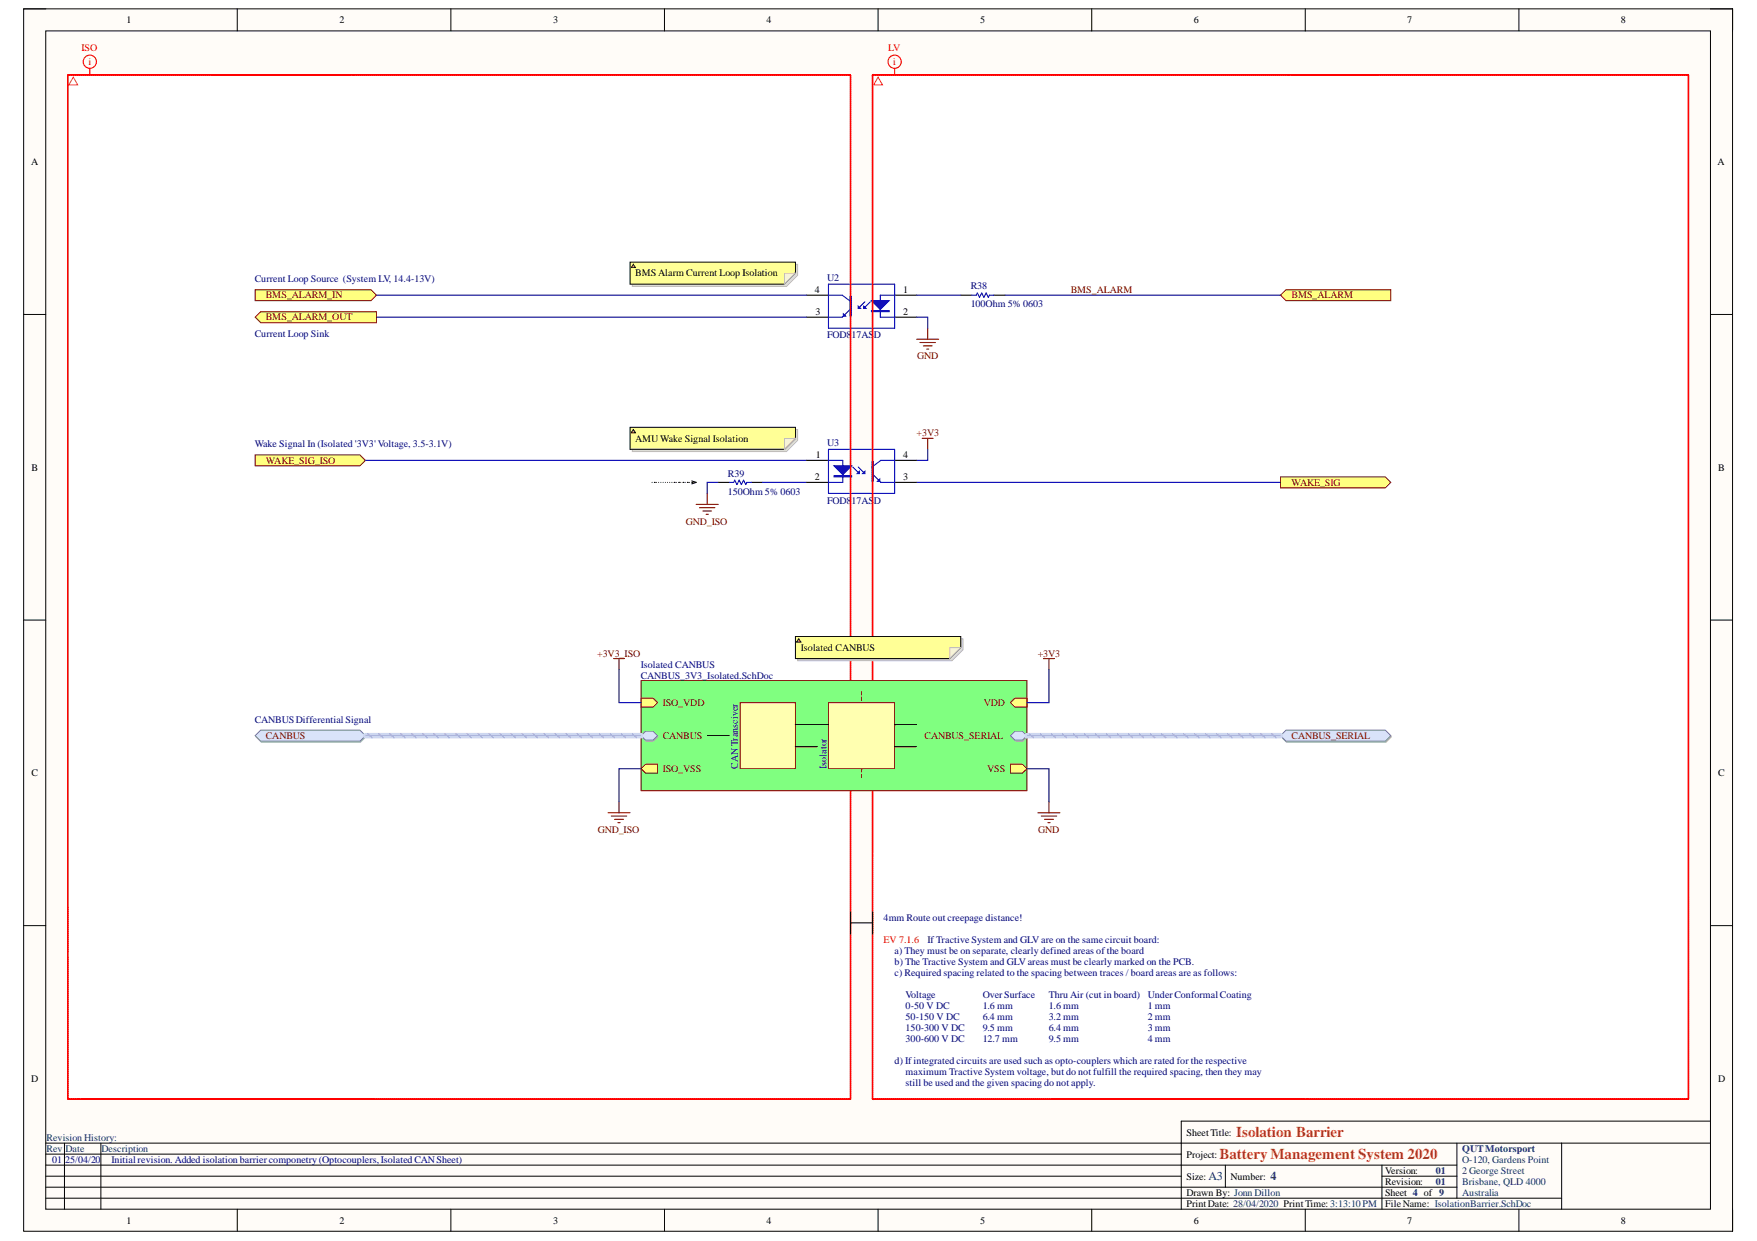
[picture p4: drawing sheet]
<svg xmlns="http://www.w3.org/2000/svg" width="297mm" height="210mm" viewBox="0 0 297 210" stroke-linecap="round" stroke-linejoin="round" font-family="sans-serif">
<defs><g id="words">
<g font-size="2.5" fill="#cc4125">
<text x="206.2" y="196">Battery Management System 2020</text>
<text x="209" y="192.3">Isolation Barrier</text>
</g>
<g font-size="2" fill="#073763">
<text x="204.3" y="199.6">A3</text>
<text x="214.8" y="199.6">4</text>
</g>
<g font-size="1.7">
<text x="21.4" y="3.9">1</text>
<text x="57.4" y="3.9">2</text>
<text x="93.5" y="3.9">3</text>
<text x="129.6" y="3.9">4</text>
<text x="165.7" y="3.9">5</text>
<text x="201.9" y="3.9">6</text>
<text x="237.9" y="3.9">7</text>
<text x="274" y="3.9">8</text>
<text x="5.2" y="27.9">A</text>
<text x="290.4" y="27.9">A</text>
<text x="107.4" y="46.8">BMS Alarm Current Loop Isolation</text>
<text x="137.8" y="49.6">4</text>
<text x="137.9" y="53.3">3</text>
<text x="152.7" y="49.6">1</text>
<text x="152.7" y="53.3">2</text>
<text x="107.4" y="74.7">AMU Wake Signal Isolation</text>
<text x="138" y="77.5">1</text>
<text x="152.7" y="77.5">4</text>
<text x="5.3" y="79.6">B</text>
<text x="137.8" y="81.2">2</text>
<text x="152.7" y="81.2">3</text>
<text x="290.5" y="79.6">B</text>
<text x="135.4" y="110.1">Isolated CANBUS</text>
<text x="5.3" y="131.3">C</text>
<text x="290.5" y="131.3">C</text>
<text x="5.2" y="182.9">D</text>
<text x="290.5" y="182.9">D</text>
<text x="200.6" y="195.8">Project:</text>
<text x="200.6" y="192.1">SheetTitle:</text>
<text x="200.6" y="199.5">Size:</text>
<text x="200.6" y="202.3">Drawn By: Jonn Dillon</text>
<text x="208" y="199.5">Number:</text>
<text x="234.2" y="200.4">Revision:</text>
<text x="234.2" y="202.3">Sheet 4 of 9</text>
<text x="234.2" y="198.6">Version:</text>
<text x="21.4" y="207">1</text>
<text x="57.4" y="207">2</text>
<text x="93.5" y="207">3</text>
<text x="129.6" y="207">4</text>
<text x="165.7" y="207">5</text>
<text x="200.6" y="204.2">PrintDate: 28/04/2020 PrintTime: 3:13:10 PM</text>
<text x="201.9" y="207">6</text>
<text x="234.2" y="204.2">FileName: IsolationBarrier.SchDoc</text>
<text x="237.9" y="207">7</text>
<text x="274" y="207">8</text>
</g>
<g font-size="1.7" fill="#f00">
<text x="13.8" y="8.6">ISO</text>
<text x="15" y="11">i</text>
<text x="150.1" y="8.6">LV</text>
<text x="151" y="11">i</text>
<text x="149.4" y="159.4">EV 7.1.6</text>
</g>
<g font-size="1.7" fill="#000080">
<text x="43.1" y="47.7">Current Loop Source (System LV, 14.4-13V)</text>
<text x="139.8" y="47.5">U2</text>
<text x="164.1" y="49">R38</text>
<text x="164.1" y="52">100Ohm 5% 0603</text>
<text x="43.1" y="57">Current Loop Sink</text>
<text x="139.8" y="57.2">FOD817ASD</text>
<text x="43.1" y="75.6">Wake Signal In (Isolated '3V3' Voltage, 3.5-3.1V)</text>
<text x="139.8" y="75.4">U3</text>
<text x="123.1" y="80.7">R39</text>
<text x="123.1" y="83.6">150Ohm 5% 0603</text>
<text x="139.8" y="85.2">FOD817ASD</text>
<text x="108.3" y="112.9">Isolated CANBUS</text>
<text x="108.3" y="114.8">CANBUS_3V3_Isolated.SchDoc</text>
<text x="43.1" y="122.2">CANBUSDifferentialSignal</text>
<text x="124.7" y="130" transform="rotate(-90 124.7 130)">CAN Transciver</text>
<text x="139.7" y="130" transform="rotate(-90 139.7 130)">Isolator</text>
<text x="149.4" y="155.7">4mm Route out creepage distance!</text>
<text x="151.2" y="161.3">a) They must be on separate, clearly defined areas ofthe board</text>
<text x="156.8" y="159.4">IfTractive System and GLV are on the same circuit board:</text>
<text x="151.2" y="163.1">b) The Tractive System and GLV areas must be clearly marked on the PCB.</text>
<text x="151.2" y="165">c) Required spacing related to the spacing between traces / board areas are as follows:</text>
<text x="153.1" y="168.7">Voltage</text>
<text x="153.1" y="170.7">0-50 V DC</text>
<text x="153.1" y="172.5">50-150 V DC</text>
<text x="166.1" y="168.7">OverSurface</text>
<text x="166.1" y="170.7">1.6 mm</text>
<text x="166.1" y="172.5">6.4 mm</text>
<text x="177.3" y="168.7">Thru Air (cut in board)</text>
<text x="177.3" y="170.7">1.6 mm</text>
<text x="177.3" y="172.5">3.2 mm</text>
<text x="194.1" y="168.7">UnderConformalCoating</text>
<text x="194.1" y="170.7">1 mm</text>
<text x="194.1" y="172.5">2 mm</text>
<text x="151.2" y="180">d) Ifintegrated circuits are used such as opto-couplers which are rated for the respective</text>
<text x="153.1" y="174.4">150-300 V DC</text>
<text x="153.1" y="176.3">300-600 V DC</text>
<text x="166.1" y="174.4">9.5 mm</text>
<text x="166.1" y="176.3">12.7 mm</text>
<text x="177.3" y="174.4">6.4 mm</text>
<text x="177.3" y="176.3">9.5 mm</text>
<text x="194.1" y="174.4">3 mm</text>
<text x="194.1" y="176.3">4 mm</text>
<text x="153.1" y="181.8">maximum Tractive System voltage, but do not fulfill the required spacing, then they may</text>
<text x="153.1" y="183.7">still be used and the given spacing do not apply.</text>
<text x="8.8" y="196.7">01</text>
<text x="11" y="196.7">25/04/20</text>
<text x="18.9" y="196.7">Initialrevision. Added isolation barriercomponetry(Optocouplers,Isolated CANSheet)</text>
</g>
<g font-size="1.7" fill="#800000">
<text x="44.9" y="50.5">BMS_ALARM_IN</text>
<text x="181" y="49.6">BMS_ALARM</text>
<text x="218.4" y="50.5">BMS_ALARM</text>
<text x="44.9" y="54.2">BMS_ALARM_OUT</text>
<text x="155" y="60.7">GND</text>
<text x="155" y="73.7">+3V3</text>
<text x="44.9" y="78.4">WAKE_SIG_ISO</text>
<text x="218.4" y="82.1">WAKE_SIG</text>
<text x="115.9" y="88.7">GND_ISO</text>
<text x="101" y="111">+3V3_ISO</text>
<text x="175.4" y="111">+3V3</text>
<text x="112.1" y="119.4">ISO_VDD</text>
<text x="166.3" y="119.4">VDD</text>
<text x="44.9" y="125">CANBUS</text>
<text x="112.1" y="125">CANBUS</text>
<text x="156.3" y="125">CANBUS_SERIAL</text>
<text x="218.4" y="125">CANBUS_SERIAL</text>
<text x="112.1" y="130.6">ISO_VSS</text>
<text x="166.9" y="130.6">VSS</text>
<text x="101.1" y="140.8">GND_ISO</text>
<text x="175.5" y="140.8">GND</text>
</g>
<g font-size="1.7" fill="#073763">
<text x="7.9" y="194.9">Rev</text>
<text x="7.9" y="193">Revision History:</text>
<text x="11.1" y="194.9">Date</text>
<text x="17.2" y="194.9">Description</text>
<text x="247.2" y="194.9">QUTMotorsport</text>
<text x="247.2" y="196.7">O-120, Gardens Point</text>
<text x="242.7" y="200.4">01</text>
<text x="242.7" y="198.6">01</text>
<text x="247.2" y="198.6">2 George Street</text>
<text x="247.2" y="200.4">Brisbane, QLD 4000</text>
<text x="247.2" y="202.3">Australia</text>
</g>
</g></defs>
<path d="M4 1.5h288.9v206.8h-288.9z" fill-rule="evenodd" fill="#fffcf8"/>
<path d="M4 1.5h288.9v206.8h-288.9z" fill="none" stroke="#000" stroke-width=".17"/>
<path d="M7.7 5.2h281.5v199.3h-281.5z" fill-rule="evenodd" fill="#fffcf8"/>
<g fill="none" stroke="#000" stroke-width=".17">
<path d="M4 1.5h3.7M7.7 5.2h281.5v199.3h-281.5zM40.1 1.5v3.7M76.2 1.5v3.7M112.3 1.5v3.7M148.4 1.5v3.7M184.6 1.5v3.7M220.7 1.5v3.7M256.8 1.5v3.7M289.2 1.5h3.7v3.7M4 53.2h3.7M289.2 53.2h3.7"/>
<path d="M4 104.9h3.7M289.2 104.9h3.7M4 156.6h3.7M289.2 156.6h3.7M40.1 204.5v3.8M76.2 204.5v3.8M112.3 204.5v3.8M148.4 204.5v3.8M184.6 204.5v3.8M220.7 204.5v3.8M256.8 204.5v3.8M292.9 204.5v3.8"/>
</g>
<g fill="#fff">
<path d="M11.5 12.7h132.3v173.2h-132.3z" fill-rule="evenodd"/>
<path d="M147.5 12.7h137.9v173.2h-137.9z" fill-rule="evenodd"/>
</g>
<g fill="none" stroke="#000" stroke-width=".17">
<path d="M7.7 193.3h281.5M7.7 197.1h238.6M7.7 195.2h192M7.7 198.9h192M10.9 193.3v11.2M17.1 193.3v11.2M207.2 197.1v3.7M233.6 197.1v7.4M233.6 198.9h12.7M246.3 193.3v9.4M264 193.3v11.2M289.2 189.6h-89.5v14.9"/>
<path d="M7.7 202.7h256.3M7.7 200.8h238.6"/>
</g>
<path d="M43.1 76.9h17.7l1 1-1 .9h-17.7z" fill-rule="evenodd" fill="#ffff80"/>
<path d="M43.1 76.9h17.7l1 1-1 .9h-17.7z" fill="none" stroke="#800000" stroke-width=".17"/>
<path d="M216.5 80.7h17.7l.9 .9-.9 .9h-17.7z" fill-rule="evenodd" fill="#ffff80"/>
<path d="M216.5 80.7h17.7l.9 .9-.9 .9h-17.7z" fill="none" stroke="#800000" stroke-width=".17"/>
<path d="M136.3 77.9h3.8M151.2 77.9h3.8M136.3 81.6h3.8M151.2 81.6h3.8" fill="none" stroke="#000" stroke-width=".19"/>
<path d="M140.1 77.9h2.4v3.7h-2.4M144.2 79l1.1 1.1M145.1 79l1.1 1.1M148.9 77.9l-1.5 1.1M147.6 80.3l1.3 1.3" fill="none" stroke="#00f" stroke-width=".19"/>
<path d="M141 78.8h3l-1.5 1.5z" fill="#00f"/>
<path d="M141 78.8h3l-1.5 1.5zM141 80.5h3v.2h-3z" fill="none" stroke="#00f" stroke-width=".19"/>
<path d="M141 80.6h3" fill="none" stroke="#00f" stroke-width=".18"/>
<path d="M145.8 80.1l.4-.4v.4z" fill="#00f"/>
<path d="M145.8 80.1l.4-.4v.4z" fill="none" stroke="#00f" stroke-width=".19"/>
<path d="M144.9 80.1l.4-.4v.4z" fill="#00f"/>
<path d="M147.4 78h.2v3.4h-.2zM147.5 78v3.4M144.9 80.1l.4-.4v.4z" fill="none" stroke="#00f" stroke-width=".19"/>
<path d="M148.7 81v.4h-.3z" fill="#00f"/>
<path d="M142.4 49.9l1.5 1.1M143.7 52.3l-1.3 1.3M146.2 51l-1.1 1.2M147.1 51l-1.1 1.2M151.2 49.9h-2.4v3.7h2.4M140.1 76h11.1v7.5h-11.1zM148.9 77.9h2.3M148.7 81v.4h-.3zM148.9 81.6h2.3" fill="none" stroke="#00f" stroke-width=".19"/>
<path d="M136.3 49.9h3.8M136.3 53.6h3.8M151.2 49.9h3.8M151.2 53.6h3.8" fill="none" stroke="#000" stroke-width=".19"/>
<path d="M147.3 50.9h3l-1.5 1.4z" fill="#00f"/>
<path d="M147.3 50.9h3l-1.5 1.4zM147.3 52.5h3v.2h-3zM147.3 52.6h3" fill="none" stroke="#00f" stroke-width=".19"/>
<path d="M145.1 51.8l.4 .4h-.4z" fill="#00f"/>
<path d="M145.1 51.8l.4 .4h-.4z" fill="none" stroke="#00f" stroke-width=".19"/>
<path d="M146 51.8l.4 .4h-.4z" fill="#00f"/>
<path d="M143.7 50.1h.2v3.4h-.2zM143.8 50.1v3.4M146 51.8l.4 .4h-.4z" fill="none" stroke="#00f" stroke-width=".19"/>
<path d="M142.6 53.1l.4 .4h-.4z" fill="#00f"/>
<path d="M140.1 49.9h2.3M140.1 53.6h2.3M140.1 48.1h11.1v7.4h-11.1zM142.6 53.1l.4 .4h-.4zM123.3 81.6h.7l.2-.4 .4 .8 .4-.8 .3 .8 .4-.8 .4 .8 .2-.4h.7" fill="none" stroke="#00f" stroke-width=".19"/>
<path d="M155.9 74.1h1.9M156.8 74.1v1.9M117.7 85.3h3.7M118.3 85.9h2.6M118.8 86.4h1.5M119.4 87h.3M119.6 83.5v1.8" fill="none" stroke="#800000" stroke-width=".19"/>
<g fill="none" stroke="#000" stroke-width=".19">
<path d="M110.2 81.6h.1M110.6 81.6h.1M111 81.6h.1M111.4 81.6h.1M111.7 81.6h.1M112.1 81.6h.1M112.5 81.6h.1M112.8 81.6h.1M113.2 81.6h.1M113.6 81.6h.1M114 81.6h.1M114.3 81.6h.1"/>
<path d="M114.7 81.6h.1M115.1 81.6h.1M115.5 81.6h.1M115.8 81.6h.1M116.2 81.6h.1M116.6 81.6h.1M117 81.6h.1M117 81.3l.7 .3-.7 .2M117.3 81.6h.1M121.4 81.6h1.9M127 81.6h1.9"/>
</g>
<g fill="#f00" stroke="#f00" stroke-width=".17">
<path d="M143.5 185.9h.3zM143.2 185.9h.3zM142.9 185.9h.2zM142.5 185.9h.3zM142.2 185.9h.2zM141.8 185.9h.3zM141.5 185.9h.3zM141.2 185.9h.2zM140.8 185.9h.3zM140.5 185.9h.2zM140.2 185.9h.2zM139.8 185.9h.3zM139.5 185.9h.2zM139.1 185.9h.3zM138.8 185.9h.3zM138.5 185.9h.2zM138.1 185.9h.3zM137.8 185.9h.2zM137.4 185.9h.3zM137.1 185.9h.3zM136.8 185.9h.2zM136.4 185.9h.3zM136.1 185.9h.2zM135.8 185.9h.2zM135.4 185.9h.3zM135.1 185.9h.2zM134.7 185.9h.3zM134.4 185.9h.3zM134.1 185.9h.2zM133.7 185.9h.3zM133.4 185.9h.2zM133 185.9h.3zM132.7 185.9h.3zM132.4 185.9h.2zM132 185.9h.3zM131.7 185.9h.2zM131.4 185.9h.2zM131 185.9h.3zM130.7 185.9h.2zM130.3 185.9h.3zM130 185.9h.3zM129.7 185.9h.2zM129.3 185.9h.3zM129 185.9h.2zM128.6 185.9h.3zM128.3 185.9h.3zM128 185.9h.2zM127.6 185.9h.3zM127.3 185.9h.2zM127 185.9h.2zM126.6 185.9h.3zM126.3 185.9h.2zM125.9 185.9h.3zM125.6 185.9h.2zM125.3 185.9h.2zM124.9 185.9h.3zM124.6 185.9h.2zM124.2 185.9h.3zM123.9 185.9h.3zM123.6 185.9h.2zM123.2 185.9h.3zM122.9 185.9h.2zM122.5 185.9h.3zM122.2 185.9h.3zM121.9 185.9h.2zM121.5 185.9h.3zM121.2 185.9h.2zM120.9 185.9h.2zM120.5 185.9h.3zM120.2 185.9h.2zM119.8 185.9h.3zM119.5 185.9h.3zM119.2 185.9h.2zM118.8 185.9h.3zM118.5 185.9h.2zM118.1 185.9h.3zM117.8 185.9h.3zM117.5 185.9h.2zM117.1 185.9h.3zM116.8 185.9h.2zM116.5 185.9h.2zM116.1 185.9h.3zM115.8 185.9h.2zM115.4 185.9h.3zM115.1 185.9h.3zM114.8 185.9h.2zM114.4 185.9h.3zM114.1 185.9h.2zM113.7 185.9h.3zM113.4 185.9h.3zM113.1 185.9h.2zM112.7 185.9h.3zM112.4 185.9h.2zM112.1 185.9h.2zM111.7 185.9h.3zM111.4 185.9h.2zM111 185.9h.3zM110.7 185.9h.3zM110.4 185.9h.2zM110 185.9h.3zM109.7 185.9h.2zM109.3 185.9h.3zM109 185.9h.3zM108.7 185.9h.2zM108.3 185.9h.3zM108 185.9h.2zM107.7 185.9h.2zM107.3 185.9h.3zM107 185.9h.2zM106.6 185.9h.3zM106.3 185.9h.3zM106 185.9h.2zM105.6 185.9h.3zM105.3 185.9h.2zM104.9 185.9h.3zM104.6 185.9h.3zM104.3 185.9h.2zM103.9 185.9h.3zM103.6 185.9h.2zM103.3 185.9h.2zM102.9 185.9h.3zM102.6 185.9h.2zM102.2 185.9h.3zM101.9 185.9h.3zM101.6 185.9h.2zM101.2 185.9h.3zM100.9 185.9h.2zM100.5 185.9h.3zM100.2 185.9h.3zM99.9 185.9h.2zM99.5 185.9h.3zM99.2 185.9h.2zM98.9 185.9h.2zM98.5 185.9h.3zM98.2 185.9h.2zM97.8 185.9h.3zM97.5 185.9h.3zM97.2 185.9h.2zM96.8 185.9h.3zM96.5 185.9h.2zM96.1 185.9h.3zM95.8 185.9h.3zM95.5 185.9h.2zM95.1 185.9h.3zM94.8 185.9h.2zM94.5 185.9h.2zM94.1 185.9h.3zM93.8 185.9h.2zM93.4 185.9h.3zM93.1 185.9h.3zM92.8 185.9h.2zM92.4 185.9h.3zM92.1 185.9h.2zM91.7 185.9h.3zM91.4 185.9h.3zM91.1 185.9h.2zM90.7 185.9h.3zM90.4 185.9h.2zM90 185.9h.3zM89.7 185.9h.3zM89.4 185.9h.2zM89 185.9h.3zM88.7 185.9h.2zM88.4 185.9h.2zM88 185.9h.3zM87.7 185.9h.2zM87.3 185.9h.3zM87 185.9h.3zM86.7 185.9h.2zM86.3 185.9h.3zM86 185.9h.2zM85.6 185.9h.3zM85.3 185.9h.3zM85 185.9h.2zM84.6 185.9h.3zM84.3 185.9h.2zM84 185.9h.2zM83.6 185.9h.3zM83.3 185.9h.2zM82.9 185.9h.3zM82.6 185.9h.3zM82.3 185.9h.2zM81.9 185.9h.3zM81.6 185.9h.2zM81.2 185.9h.3zM80.9 185.9h.3zM80.6 185.9h.2zM80.2 185.9h.3zM79.9 185.9h.2zM79.6 185.9h.2zM79.2 185.9h.3zM78.9 185.9h.2zM78.5 185.9h.3zM78.2 185.9h.3zM77.9 185.9h.2zM77.5 185.9h.3zM77.2 185.9h.2zM76.8 185.9h.3zM76.5 185.9h.3zM76.2 185.9h.2zM75.8 185.9h.3zM75.5 185.9h.2zM75.2 185.9h.2zM74.8 185.9h.3zM74.5 185.9h.2zM74.1 185.9h.3zM73.8 185.9h.3zM73.5 185.9h.2zM73.1 185.9h.3zM72.8 185.9h.2zM72.4 185.9h.3zM72.1 185.9h.3zM71.8 185.9h.2zM71.4 185.9h.3zM71.1 185.9h.2zM70.8 185.9h.2zM70.4 185.9h.3zM70.1 185.9h.2zM69.7 185.9h.3zM69.4 185.9h.3zM69.1 185.9h.2zM68.7 185.9h.3zM68.4 185.9h.2zM68 185.9h.3zM67.7 185.9h.3zM67.4 185.9h.2zM67 185.9h.3zM66.7 185.9h.2zM66.4 185.9h.2zM66 185.9h.3zM65.7 185.9h.2zM65.3 185.9h.3zM65 185.9h.3zM64.7 185.9h.2zM64.3 185.9h.3zM64 185.9h.2zM63.6 185.9h.3zM63.3 185.9h.3zM63 185.9h.2zM62.6 185.9h.3zM62.3 185.9h.2zM62 185.9h.2zM61.6 185.9h.3zM61.3 185.9h.2zM60.9 185.9h.3zM60.6 185.9h.3zM60.3 185.9h.2zM59.9 185.9h.3zM59.6 185.9h.2zM59.2 185.9h.3zM58.9 185.9h.3zM58.6 185.9h.2zM58.2 185.9h.3zM57.9 185.9h.2zM57.6 185.9h.2zM57.2 185.9h.3zM56.9 185.9h.2zM56.5 185.9h.3zM56.2 185.9h.3zM55.9 185.9h.2zM55.5 185.9h.3zM55.2 185.9h.2zM54.8 185.9h.3zM54.5 185.9h.3zM54.2 185.9h.2zM53.8 185.9h.3zM53.5 185.9h.2zM53.1 185.9h.3zM52.8 185.9h.3zM52.5 185.9h.2zM52.1 185.9h.3zM51.8 185.9h.2zM51.5 185.9h.2zM51.1 185.9h.3zM50.8 185.9h.2zM50.4 185.9h.3zM50.1 185.9h.3zM49.8 185.9h.2zM49.4 185.9h.3zM49.1 185.9h.2zM48.7 185.9h.3zM48.4 185.9h.3zM48.1 185.9h.2zM47.7 185.9h.3zM47.4 185.9h.2zM47.1 185.9h.2zM46.7 185.9h.3zM46.4 185.9h.2zM46 185.9h.3zM45.7 185.9h.3zM45.4 185.9h.2zM45 185.9h.3zM44.7 185.9h.2zM44.3 185.9h.3zM44 185.9h.3zM43.7 185.9h.2zM43.3 185.9h.3zM43 185.9h.2zM42.7 185.9h.2zM42.3 185.9h.3zM42 185.9h.2zM41.6 185.9h.3zM41.3 185.9h.3zM41 185.9h.2zM40.6 185.9h.3zM40.3 185.9h.2zM39.9 185.9h.3zM39.6 185.9h.3zM39.3 185.9h.2zM38.9 185.9h.3zM38.6 185.9h.2zM38.3 185.9h.2zM37.9 185.9h.3zM37.6 185.9h.2zM37.2 185.9h.3zM36.9 185.9h.3zM36.6 185.9h.2zM36.2 185.9h.3zM35.9 185.9h.2zM35.5 185.9h.3zM35.2 185.9h.3zM34.9 185.9h.2zM34.5 185.9h.3zM34.2 185.9h.2zM33.9 185.9h.2zM33.5 185.9h.3zM33.2 185.9h.2zM32.8 185.9h.3zM32.5 185.9h.3zM32.2 185.9h.2zM31.8 185.9h.3zM31.5 185.9h.2zM31.1 185.9h.3zM30.8 185.9h.3zM30.5 185.9h.2zM30.1 185.9h.3zM29.8 185.9h.2zM29.5 185.9h.2zM29.1 185.9h.3zM28.8 185.9h.2zM28.4 185.9h.3zM28.1 185.9h.3zM27.8 185.9h.2zM27.4 185.9h.3zM27.1 185.9h.2zM26.7 185.9h.3zM26.4 185.9h.3zM26.1 185.9h.2zM25.7 185.9h.3zM25.4 185.9h.2zM25.1 185.9h.2zM24.7 185.9h.3zM24.4 185.9h.2zM24 185.9h.3zM23.7 185.9h.3zM23.4 185.9h.2zM23 185.9h.3zM22.7 185.9h.2zM22.3 185.9h.3zM22 185.9h.3zM21.7 185.9h.2zM21.3 185.9h.3zM21 185.9h.2zM20.7 185.9h.2zM20.3 185.9h.3zM20 185.9h.2zM19.6 185.9h.3zM19.3 185.9h.3zM19 185.9h.2zM18.6 185.9h.3zM18.3 185.9h.2zM17.9 185.9h.3zM17.6 185.9h.3zM17.3 185.9h.2zM16.9 185.9h.3zM16.6 185.9h.2zM16.2 185.9h.3zM15.9 185.9h.3zM15.6 185.9h.2zM15.2 185.9h.3zM14.9 185.9h.2zM14.6 185.9h.2zM14.2 185.9h.3zM13.9 185.9h.2zM13.5 185.9h.3zM13.2 185.9h.3zM12.9 185.9h.2zM12.5 185.9h.3zM12.2 185.9h.2zM11.8 185.9h.3zM11.5 185.9h.3zM11.4 185.6l.1 .3zM11.4 185.3l.1 .2zM11.4 184.9l.1 .3zM11.4 184.6l.1 .2zM11.4 184.3l.1 .2zM11.4 183.9l.1 .3zM11.4 183.6l.1 .2zM11.4 183.2l.1 .3zM11.4 182.9l.1 .3zM11.4 182.6l.1 .2zM11.4 182.2l.1 .3zM11.4 181.9l.1 .2zM11.4 181.6l.1 .2zM11.4 181.2l.1 .3zM11.4 180.9l.1 .2zM11.4 180.5l.1 .3zM11.4 180.2l.1 .3zM11.4 179.9l.1 .2zM11.4 179.5l.1 .3zM11.4 179.2l.1 .2zM11.4 178.8l.1 .3zM11.4 178.5l.1 .3zM11.4 178.2l.1 .2zM11.4 177.8l.1 .3zM11.4 177.5l.1 .2zM11.4 177.2l.1 .2zM11.4 176.8l.1 .3zM11.4 176.5l.1 .2zM11.4 176.1l.1 .3zM11.4 175.8l.1 .3zM11.4 175.5l.1 .2zM11.4 175.1l.1 .3zM11.4 174.8l.1 .2zM11.4 174.4l.1 .3zM11.4 174.1l.1 .3zM11.4 173.8l.1 .2zM11.4 173.4l.1 .3zM11.4 173.1l.1 .2zM11.4 172.8l.1 .2zM11.4 172.4l.1 .3zM11.4 172.1l.1 .2zM11.4 171.7l.1 .3zM11.4 171.4l.1 .3zM11.4 171.1l.1 .2zM11.4 170.7l.1 .3zM11.4 170.4l.1 .2zM11.4 170l.1 .3zM11.4 169.7l.1 .3zM11.4 169.4l.1 .2zM11.4 169l.1 .3zM11.4 168.7l.1 .2zM11.4 168.4l.1 .2zM11.4 168l.1 .3zM11.4 167.7l.1 .2zM11.4 167.3l.1 .3zM11.4 167l.1 .3zM11.4 166.7l.1 .2zM11.4 166.3l.1 .3zM11.4 166l.1 .2zM11.4 165.6l.1 .3zM11.4 165.3l.1 .3zM11.4 165l.1 .2zM11.4 164.6l.1 .3zM11.4 164.3l.1 .3zM11.4 164l.1 .2zM11.4 163.6l.1 .3zM11.4 163.3l.1 .2zM11.4 162.9l.1 .3zM11.4 162.6l.1 .3zM11.4 162.3l.1 .2zM11.4 161.9l.1 .3zM11.4 161.6l.1 .2zM11.4 161.3l.1 .2zM11.4 160.9l.1 .3zM11.4 160.6l.1 .2zM11.4 160.2l.1 .3zM11.4 159.9l.1 .3zM11.4 159.6l.1 .2zM11.4 159.2l.1 .3zM11.4 158.9l.1 .2zM11.4 158.5l.1 .3zM11.4 158.2l.1 .3zM11.4 157.9l.1 .2zM11.4 157.5l.1 .3zM11.4 157.2l.1 .2zM11.4 156.9l.1 .2zM11.4 156.5l.1 .3zM11.4 156.2l.1 .2zM11.4 155.8l.1 .3zM11.4 155.5l.1 .3zM11.4 155.2l.1 .2zM11.4 154.8l.1 .3zM11.4 154.5l.1 .2zM11.4 154.1l.1 .3zM11.4 153.8l.1 .3zM11.4 153.5l.1 .2zM11.4 153.1l.1 .3zM11.4 152.8l.1 .2zM11.4 152.5l.1 .2zM11.4 152.1l.1 .3zM11.4 151.8l.1 .2zM11.4 151.4l.1 .3zM11.4 151.1l.1 .3zM11.4 150.8l.1 .2zM11.4 150.4l.1 .3zM11.4 150.1l.1 .2zM11.4 149.7l.1 .3zM11.4 149.4l.1 .3zM11.4 149.1l.1 .2zM11.4 148.7l.1 .3zM11.4 148.4l.1 .2zM11.4 148.1l.1 .2zM11.4 147.7l.1 .3zM11.4 147.4l.1 .2zM11.4 147l.1 .3zM11.4 146.7l.1 .3zM11.4 146.4l.1 .2zM11.4 146l.1 .3zM11.4 145.7l.1 .2zM11.4 145.4l.1 .2zM11.4 145l.1 .3zM11.4 144.7l.1 .2zM11.4 144.3l.1 .3zM11.4 144l.1 .3zM11.4 143.7l.1 .2zM11.4 143.3l.1 .3zM11.4 143l.1 .2zM11.4 142.6l.1 .3zM11.4 142.3l.1 .3zM11.4 142l.1 .2zM11.4 141.6l.1 .3zM11.4 141.3l.1 .2zM11.4 141l.1 .2zM11.4 140.6l.1 .3zM11.4 140.3l.1 .2zM11.4 139.9l.1 .3zM11.4 139.6l.1 .3zM11.4 139.3l.1 .2zM11.4 138.9l.1 .3zM11.4 138.6l.1 .2zM11.4 138.2l.1 .3zM11.4 137.9l.1 .3zM11.4 137.6l.1 .2zM11.4 137.2l.1 .3zM11.4 136.9l.1 .2zM11.4 136.6l.1 .2zM11.4 136.2l.1 .3zM11.4 135.9l.1 .2zM11.4 135.5l.1 .3zM11.4 135.2l.1 .3zM11.4 134.9l.1 .2zM11.4 134.5l.1 .3zM11.4 134.2l.1 .2zM11.4 133.8l.1 .3zM11.4 133.5l.1 .3zM11.4 133.2l.1 .2zM11.4 132.8l.1 .3zM11.4 132.5l.1 .2zM11.4 132.2l.1 .2zM11.4 131.8l.1 .3zM11.4 131.5l.1 .2zM11.4 131.1l.1 .3zM11.4 130.8l.1 .3zM11.4 130.5l.1 .2zM11.4 130.1l.1 .3zM11.4 129.8l.1 .2zM11.4 129.5l.1 .2zM11.4 129.1l.1 .3zM11.4 128.8l.1 .2zM11.4 128.4l.1 .3zM11.4 128.1l.1 .3zM11.4 127.8l.1 .2zM11.4 127.4l.1 .3zM11.4 127.1l.1 .2zM11.4 126.7l.1 .3zM11.4 126.4l.1 .3zM11.4 126.1l.1 .2zM11.4 125.7l.1 .3zM11.4 125.4l.1 .2zM11.4 125.1l.1 .2zM11.4 124.7l.1 .3zM11.4 124.4l.1 .2zM11.4 124l.1 .3zM11.4 123.7l.1 .3zM11.4 123.4l.1 .2zM11.4 123l.1 .3zM11.4 122.7l.1 .2zM11.4 122.3l.1 .3zM11.4 122l.1 .3zM11.4 121.7l.1 .2zM11.4 121.3l.1 .3zM11.4 121l.1 .2zM11.4 120.7l.1 .2zM11.4 120.3l.1 .3zM11.4 120l.1 .2zM11.4 119.6l.1 .3zM11.4 119.3l.1 .3zM11.4 119l.1 .2zM11.4 118.6l.1 .3zM11.4 118.3l.1 .2zM11.4 117.9l.1 .3zM11.4 117.6l.1 .3zM11.4 117.3l.1 .2zM11.4 116.9l.1 .3zM11.4 116.6l.1 .2zM11.4 116.3l.1 .2zM11.4 115.9l.1 .3zM11.4 115.6l.1 .2zM11.4 115.2l.1 .3zM11.4 114.9l.1 .3zM11.4 114.6l.1 .2zM11.4 114.2l.1 .3zM11.4 113.9l.1 .2zM11.4 113.6l.1 .2zM11.4 113.2l.1 .3zM11.4 112.9l.1 .2zM11.4 112.5l.1 .3zM11.4 112.2l.1 .3zM11.4 111.9l.1 .2zM11.4 111.5l.1 .3zM11.4 111.2l.1 .2zM11.4 110.8l.1 .3zM11.4 110.5l.1 .3zM11.4 110.2l.1 .2zM11.4 109.8l.1 .3zM11.4 109.5l.1 .2zM11.4 109.2l.1 .2zM11.4 108.8l.1 .3zM11.4 108.5l.1 .2zM11.4 108.1l.1 .3zM11.4 107.8l.1 .3zM11.4 107.5l.1 .2zM11.4 107.1l.1 .3zM11.4 106.8l.1 .2zM11.4 106.4l.1 .3zM11.4 106.1l.1 .3zM11.4 105.8l.1 .2zM11.4 105.4l.1 .3zM11.4 105.1l.1 .2zM11.4 104.8l.1 .2zM11.4 104.4l.1 .3zM11.4 104.1l.1 .2zM11.4 103.7l.1 .3zM11.4 103.4l.1 .3zM11.4 103.1l.1 .2zM11.4 102.7l.1 .3zM11.4 102.4l.1 .2zM11.4 102l.1 .3zM11.4 101.7l.1 .3zM11.4 101.4l.1 .2zM11.4 101l.1 .3zM11.4 100.7l.1 .2zM11.4 100.4l.1 .2zM11.4 100l.1 .3zM11.4 99.7l.1 .2zM11.4 99.3l.1 .3zM11.4 99l.1 .3zM11.4 98.7l.1 .2zM11.4 98.3l.1 .3zM11.4 98l.1 .2zM11.4 97.7l.1 .2zM11.4 97.3l.1 .3zM11.4 97l.1 .2zM11.4 96.6l.1 .3zM11.4 96.3l.1 .3zM11.4 96l.1 .2zM11.4 95.6l.1 .3zM11.4 95.3l.1 .2zM11.4 94.9l.1 .3zM11.4 94.6l.1 .3zM11.4 94.3l.1 .2zM11.4 93.9l.1 .3zM11.4 93.6l.1 .2zM11.4 93.3l.1 .2zM11.4 92.9l.1 .3zM11.4 92.6l.1 .2zM11.4 92.2l.1 .3zM11.4 91.9l.1 .3zM11.4 91.6l.1 .2zM11.4 91.2l.1 .3zM11.4 90.9l.1 .2zM11.4 90.5l.1 .3zM11.4 90.2l.1 .3zM11.4 89.9l.1 .2zM11.4 89.5l.1 .3zM11.4 89.2l.1 .2zM11.4 88.9l.1 .2zM11.4 88.5l.1 .3zM11.4 88.2l.1 .2zM11.4 87.8l.1 .3zM11.4 87.5l.1 .3zM11.4 87.2l.1 .2zM11.4 86.8l.1 .3zM11.4 86.5l.1 .2zM11.4 86.1l.1 .3zM11.4 85.8l.1 .3zM11.4 85.5l.1 .2zM11.4 85.1l.1 .3zM11.4 84.8l.1 .2zM11.4 84.5l.1 .2zM11.4 84.1l.1 .3zM11.4 83.8l.1 .2zM11.4 83.4l.1 .3zM11.4 83.1l.1 .3zM11.4 82.8l.1 .2zM11.4 82.4l.1 .3zM11.4 82.1l.1 .2zM11.4 81.7l.1 .3zM11.4 81.4l.1 .3zM11.4 81.1l.1 .2zM11.4 80.7l.1 .3zM11.4 80.4l.1 .3zM11.4 80.1l.1 .2zM11.4 79.7l.1 .3zM11.4 79.4l.1 .2zM11.4 79l.1 .3zM11.4 78.7l.1 .3zM11.4 78.4l.1 .2zM11.4 78l.1 .3zM11.4 77.7l.1 .2zM11.4 77.4l.1 .2zM11.4 77l.1 .3zM11.4 76.7l.1 .2zM11.4 76.3l.1 .3zM11.4 76l.1 .3zM11.4 75.7l.1 .2zM11.4 75.3l.1 .3zM11.4 75l.1 .2zM11.4 74.6l.1 .3zM11.4 74.3l.1 .3zM11.4 74l.1 .2zM11.4 73.6l.1 .3zM11.4 73.3l.1 .2zM11.4 73l.1 .2zM11.4 72.6l.1 .3zM11.4 72.3l.1 .2zM11.4 71.9l.1 .3zM11.4 71.6l.1 .3zM11.4 71.3l.1 .2zM11.4 70.9l.1 .3zM11.4 70.6l.1 .2zM11.4 70.2l.1 .3zM11.4 69.9l.1 .3zM11.4 69.6l.1 .2zM11.4 69.2l.1 .3zM11.4 68.9l.1 .2zM11.4 68.6l.1 .2zM11.4 68.2l.1 .3zM11.4 67.9l.1 .2zM11.4 67.5l.1 .3zM11.4 67.2l.1 .3zM11.4 66.9l.1 .2zM11.4 66.5l.1 .3zM11.4 66.2l.1 .2zM11.4 65.8l.1 .3zM11.4 65.5l.1 .3zM11.4 65.2l.1 .2zM11.4 64.8l.1 .3zM11.4 64.5l.1 .2zM11.4 64.2l.1 .2zM11.4 63.8l.1 .3zM11.4 63.5l.1 .2zM11.4 63.1l.1 .3zM11.4 62.8l.1 .3zM11.4 62.5l.1 .2zM11.4 62.1l.1 .3zM11.4 61.8l.1 .2zM11.4 61.5l.1 .2zM11.4 61.1l.1 .3zM11.4 60.8l.1 .2zM11.4 60.4l.1 .3zM11.4 60.1l.1 .3zM11.4 59.8l.1 .2zM11.4 59.4l.1 .3zM11.4 59.1l.1 .2zM11.4 58.7l.1 .3zM11.4 58.4l.1 .3zM11.4 58.1l.1 .2zM11.4 57.7l.1 .3zM11.4 57.4l.1 .2zM11.4 57.1l.1 .2zM11.4 56.7l.1 .3zM11.4 56.4l.1 .2zM11.4 56l.1 .3zM11.4 55.7l.1 .3zM11.4 55.4l.1 .2zM11.4 55l.1 .3zM11.4 54.7l.1 .2zM11.4 54.3l.1 .3zM11.4 54l.1 .3zM11.4 53.7l.1 .2zM11.4 53.3l.1 .3zM11.4 53l.1 .2zM11.4 52.7l.1 .2zM11.4 52.3l.1 .3zM11.4 52l.1 .2zM11.4 51.6l.1 .3zM11.4 51.3l.1 .3zM11.4 51l.1 .2zM11.4 50.6l.1 .3zM11.4 50.3l.1 .2zM11.4 49.9l.1 .3zM11.4 49.6l.1 .3zM11.4 49.3l.1 .2zM11.4 48.9l.1 .3zM11.4 48.6l.1 .2zM11.4 48.3l.1 .2zM11.4 47.9l.1 .3zM11.4 47.6l.1 .2zM11.4 47.2l.1 .3zM11.4 46.9l.1 .3zM11.4 46.6l.1 .2zM11.4 46.2l.1 .3zM11.4 45.9l.1 .2zM11.4 45.6l.1 .2zM11.4 45.2l.1 .3zM11.4 44.9l.1 .2zM11.4 44.5l.1 .3zM11.4 44.2l.1 .3zM11.4 43.9l.1 .2zM11.4 43.5l.1 .3zM11.4 43.2l.1 .2zM11.4 42.8l.1 .3zM11.4 42.5l.1 .3zM11.4 42.2l.1 .2zM11.4 41.8l.1 .3zM11.4 41.5l.1 .2zM11.4 41.2l.1 .2zM11.4 40.8l.1 .3zM11.4 40.5l.1 .2zM11.4 40.1l.1 .3zM11.4 39.8l.1 .3zM11.4 39.5l.1 .2zM11.4 39.1l.1 .3zM11.4 38.8l.1 .2zM11.4 38.4l.1 .3zM11.4 38.1l.1 .3zM11.4 37.8l.1 .2zM11.4 37.4l.1 .3zM11.4 37.1l.1 .2zM11.4 36.8l.1 .2zM11.4 36.4l.1 .3zM11.4 36.1l.1 .2zM11.4 35.7l.1 .3zM11.4 35.4l.1 .3zM11.4 35.1l.1 .2zM11.4 34.7l.1 .3zM11.4 34.4l.1 .2zM11.4 34l.1 .3zM11.4 33.7l.1 .3zM11.4 33.4l.1 .2zM11.4 33l.1 .3zM11.4 32.7l.1 .2zM11.4 32.4l.1 .2zM11.4 32l.1 .3zM11.4 31.7l.1 .2zM11.4 31.3l.1 .3zM11.4 31l.1 .3zM11.4 30.7l.1 .2zM11.4 30.3l.1 .3zM11.4 30l.1 .2zM11.4 29.7l.1 .2zM11.4 29.3l.1 .3zM11.4 29l.1 .2zM11.4 28.6l.1 .3zM11.4 28.3l.1 .3zM11.4 28l.1 .2zM11.4 27.6l.1 .3zM11.4 27.3l.1 .2zM11.4 26.9l.1 .3zM11.4 26.6l.1 .3zM11.4 26.3l.1 .2zM11.4 25.9l.1 .3zM11.4 25.6l.1 .2zM11.4 25.3l.1 .2zM11.4 24.9l.1 .3zM11.4 24.6l.1 .2zM11.4 24.2l.1 .3zM11.4 23.9l.1 .3zM11.4 23.6l.1 .2zM11.4 23.2l.1 .3zM11.4 22.9l.1 .2zM11.4 22.5l.1 .3zM11.4 22.2l.1 .3zM11.4 21.9l.1 .2zM11.4 21.5l.1 .3zM11.4 21.2l.1 .2zM11.4 20.9l.1 .2zM11.4 20.5l.1 .3zM11.4 20.2l.1 .2zM11.4 19.8l.1 .3zM11.4 19.5l.1 .3zM11.4 19.2l.1 .2zM11.4 18.8l.1 .3zM11.4 18.5l.1 .2zM11.4 18.1l.1 .3zM11.4 17.8l.1 .3zM11.4 17.5l.1 .2zM11.4 17.1l.1 .3zM11.4 16.8l.1 .2zM11.4 16.5l.1 .2zM11.4 16.1l.1 .3zM11.4 15.8l.1 .2zM11.4 15.4l.1 .3zM11.4 15.1l.1 .3zM11.4 14.8l.1 .2zM11.4 14.4l.1 .3zM11.4 14.1l.1 .2zM11.4 13.7l.1 .3zM11.4 13.4l.1 .3zM11.4 13.1l.1 .2zM11.4 12.7l.1 .3zM11.5 12.6l.2 .1zM11.8 12.6l.3 .1zM12.2 12.6l.2 .1zM12.5 12.6l.3 .1zM12.8 12.6l.3 .1zM13.2 12.6l.2 .1zM13.5 12.6l.3 .1zM13.9 12.6l.2 .1zM14.2 12.6l.3 .1zM14.5 12.6l.3 .1zM14.9 12.6l.2 .1zM15.2 12.6l.3 .1zM15.6 12.6l.2 .1zM15.9 12.6l.2 .1zM16.2 12.6l.3 .1zM16.6 12.6l.2 .1zM16.9 12.6l.3 .1zM17.2 12.6l.3 .1zM17.6 12.6l.2 .1zM17.9 12.6l.3 .1zM18.3 12.6l.2 .1zM18.6 12.6l.3 .1zM18.9 12.6l.3 .1zM19.3 12.6l.2 .1zM19.6 12.6l.3 .1zM20 12.6l.2 .1zM20.3 12.6l.2 .1zM20.6 12.6l.3 .1zM21 12.6l.2 .1zM21.3 12.6l.3 .1zM21.6 12.6l.3 .1zM22 12.6l.2 .1zM22.3 12.6l.3 .1zM22.7 12.6l.2 .1zM23 12.6l.3 .1zM23.3 12.6l.3 .1zM23.7 12.6l.2 .1zM24 12.6l.3 .1zM24.4 12.6l.2 .1zM24.7 12.6l.2 .1zM25 12.6l.3 .1zM25.4 12.6l.2 .1zM25.7 12.6l.3 .1zM26 12.6l.3 .1zM26.4 12.6l.2 .1zM26.7 12.6l.3 .1zM27.1 12.6l.2 .1zM27.4 12.6l.3 .1zM27.7 12.6l.3 .1zM28.1 12.6l.2 .1zM28.4 12.6l.3 .1zM28.8 12.6l.2 .1zM29.1 12.6l.2 .1zM29.4 12.6l.3 .1zM29.8 12.6l.2 .1zM30.1 12.6l.3 .1zM30.4 12.6l.3 .1zM30.8 12.6l.2 .1zM31.1 12.6l.3 .1zM31.5 12.6l.2 .1zM31.8 12.6l.3 .1zM32.1 12.6l.3 .1zM32.5 12.6l.2 .1zM32.8 12.6l.3 .1zM33.2 12.6l.2 .1zM33.5 12.6l.2 .1zM33.8 12.6l.3 .1zM34.2 12.6l.2 .1zM34.5 12.6l.3 .1zM34.8 12.6l.3 .1zM35.2 12.6l.2 .1zM35.5 12.6l.3 .1zM35.9 12.6l.2 .1zM36.2 12.6l.3 .1zM36.5 12.6l.3 .1zM36.9 12.6l.2 .1zM37.2 12.6l.3 .1zM37.6 12.6l.2 .1zM37.9 12.6l.2 .1zM38.2 12.6l.3 .1zM38.6 12.6l.2 .1zM38.9 12.6l.3 .1zM39.2 12.6l.3 .1zM39.6 12.6l.2 .1zM39.9 12.6l.3 .1zM40.3 12.6l.2 .1zM40.6 12.6l.3 .1zM40.9 12.6l.3 .1zM41.3 12.6l.2 .1zM41.6 12.6l.3 .1zM42 12.6l.2 .1zM42.3 12.6l.2 .1zM42.6 12.6l.3 .1zM43 12.6l.2 .1zM43.3 12.6l.3 .1zM43.6 12.6l.3 .1zM44 12.6l.2 .1zM44.3 12.6l.3 .1zM44.7 12.6l.2 .1zM45 12.6l.3 .1zM45.3 12.6l.3 .1zM45.7 12.6l.2 .1zM46 12.6l.3 .1zM46.4 12.6l.2 .1zM46.7 12.6l.3 .1zM47 12.6l.3 .1zM47.4 12.6l.2 .1zM47.7 12.6l.3 .1zM48.1 12.6l.2 .1zM48.4 12.6l.2 .1zM48.7 12.6l.3 .1zM49.1 12.6l.2 .1zM49.4 12.6l.3 .1zM49.7 12.6l.3 .1zM50.1 12.6l.2 .1zM50.4 12.6l.3 .1zM50.8 12.6l.2 .1zM51.1 12.6l.3 .1zM51.4 12.6l.3 .1zM51.8 12.6l.2 .1zM52.1 12.6l.3 .1zM52.5 12.6l.2 .1zM52.8 12.6l.2 .1zM53.1 12.6l.3 .1zM53.5 12.6l.2 .1zM53.8 12.6l.3 .1zM54.1 12.6l.3 .1zM54.5 12.6l.2 .1zM54.8 12.6l.3 .1zM55.2 12.6l.2 .1zM55.5 12.6l.3 .1zM55.8 12.6l.3 .1zM56.2 12.6l.2 .1zM56.5 12.6l.3 .1zM56.9 12.6l.2 .1zM57.2 12.6l.2 .1zM57.5 12.6l.3 .1zM57.9 12.6l.2 .1zM58.2 12.6l.3 .1zM58.5 12.6l.3 .1zM58.9 12.6l.2 .1zM59.2 12.6l.3 .1zM59.6 12.6l.2 .1zM59.9 12.6l.3 .1zM60.2 12.6l.3 .1zM60.6 12.6l.2 .1zM60.9 12.6l.3 .1zM61.3 12.6l.2 .1zM61.6 12.6l.2 .1zM61.9 12.6l.3 .1zM62.3 12.6l.2 .1zM62.6 12.6l.3 .1zM62.9 12.6l.3 .1zM63.3 12.6l.2 .1zM63.6 12.6l.3 .1zM64 12.6l.2 .1zM64.3 12.6l.3 .1zM64.6 12.6l.3 .1zM65 12.6l.2 .1zM65.3 12.6l.3 .1zM65.7 12.6l.2 .1zM66 12.6l.2 .1zM66.3 12.6l.3 .1zM66.7 12.6l.2 .1zM67 12.6l.3 .1zM67.3 12.6l.3 .1zM67.7 12.6l.2 .1zM68 12.6l.3 .1zM68.4 12.6l.2 .1zM68.7 12.6l.3 .1zM69 12.6l.3 .1zM69.4 12.6l.2 .1zM69.7 12.6l.3 .1zM70.1 12.6l.2 .1zM70.4 12.6l.2 .1zM70.7 12.6l.3 .1zM71.1 12.6l.2 .1zM71.4 12.6l.3 .1zM71.7 12.6l.3 .1zM72.1 12.6l.2 .1zM72.4 12.6l.3 .1zM72.8 12.6l.2 .1zM73.1 12.6l.3 .1zM73.4 12.6l.3 .1zM73.8 12.6l.2 .1zM74.1 12.6l.3 .1zM74.5 12.6l.2 .1zM74.8 12.6l.2 .1zM75.1 12.6l.3 .1zM75.5 12.6l.2 .1zM75.8 12.6l.3 .1zM76.1 12.6l.3 .1zM76.5 12.6l.2 .1zM76.8 12.6l.3 .1zM77.2 12.6l.2 .1zM77.5 12.6l.3 .1zM77.8 12.6l.3 .1zM78.2 12.6l.2 .1zM78.5 12.6l.3 .1zM78.9 12.6l.2 .1zM79.2 12.6l.2 .1zM79.5 12.6l.3 .1zM79.9 12.6l.2 .1zM80.2 12.6l.3 .1zM80.5 12.6l.3 .1zM80.9 12.6l.2 .1zM81.2 12.6l.3 .1zM81.6 12.6l.2 .1zM81.9 12.6l.3 .1zM82.2 12.6l.3 .1zM82.6 12.6l.2 .1zM82.9 12.6l.3 .1zM83.3 12.6l.2 .1zM83.6 12.6l.3 .1zM83.9 12.6l.3 .1zM84.3 12.6l.2 .1zM84.6 12.6l.3 .1zM85 12.6l.2 .1zM85.3 12.6l.2 .1zM85.6 12.6l.3 .1zM86 12.6l.2 .1zM86.3 12.6l.3 .1zM86.6 12.6l.3 .1zM87 12.6l.2 .1zM87.3 12.6l.3 .1zM87.7 12.6l.2 .1zM88 12.6l.3 .1zM88.3 12.6l.3 .1zM88.7 12.6l.2 .1zM89 12.6l.3 .1zM89.4 12.6l.2 .1zM89.7 12.6l.2 .1zM90 12.6l.3 .1zM90.4 12.6l.2 .1zM90.7 12.6l.3 .1zM91 12.6l.3 .1zM91.4 12.6l.2 .1zM91.7 12.6l.3 .1zM92.1 12.6l.2 .1zM92.4 12.6l.3 .1zM92.7 12.6l.3 .1zM93.1 12.6l.2 .1zM93.4 12.6l.3 .1zM93.8 12.6l.2 .1zM94.1 12.6l.2 .1zM94.4 12.6l.3 .1zM94.8 12.6l.2 .1zM95.1 12.6l.3 .1zM95.4 12.6l.3 .1zM95.8 12.6l.2 .1zM96.1 12.6l.3 .1zM96.5 12.6l.2 .1zM96.8 12.6l.3 .1zM97.1 12.6l.3 .1zM97.5 12.6l.2 .1zM97.8 12.6l.3 .1zM98.2 12.6l.2 .1zM98.5 12.6l.2 .1zM98.8 12.6l.3 .1zM99.2 12.6l.2 .1zM99.5 12.6l.3 .1zM99.8 12.6l.3 .1zM100.2 12.6l.2 .1zM100.5 12.6l.3 .1zM100.9 12.6l.2 .1zM101.2 12.6l.3 .1zM101.5 12.6l.3 .1zM101.9 12.6l.2 .1zM102.2 12.6l.3 .1zM102.6 12.6l.2 .1zM102.9 12.6l.2 .1zM103.2 12.6l.3 .1zM103.6 12.6l.2 .1zM103.9 12.6l.3 .1zM104.2 12.6l.3 .1zM104.6 12.6l.2 .1zM104.9 12.6l.3 .1zM105.3 12.6l.2 .1zM105.6 12.6l.3 .1zM105.9 12.6l.3 .1zM106.3 12.6l.2 .1zM106.6 12.6l.3 .1zM107 12.6l.2 .1zM107.3 12.6l.2 .1zM107.6 12.6l.3 .1zM108 12.6l.2 .1zM108.3 12.6l.3 .1zM108.6 12.6l.3 .1zM109 12.6l.2 .1zM109.3 12.6l.3 .1zM109.7 12.6l.2 .1zM110 12.6l.3 .1zM110.3 12.6l.3 .1zM110.7 12.6l.2 .1zM111 12.6l.3 .1zM111.4 12.6l.2 .1zM111.7 12.6l.2 .1zM112 12.6l.3 .1zM112.4 12.6l.2 .1zM112.7 12.6l.3 .1zM113 12.6l.3 .1zM113.4 12.6l.2 .1zM113.7 12.6l.3 .1zM114.1 12.6l.2 .1zM114.4 12.6l.3 .1zM114.7 12.6l.3 .1zM115.1 12.6l.2 .1zM115.4 12.6l.3 .1zM115.8 12.6l.2 .1zM116.1 12.6l.2 .1zM116.4 12.6l.3 .1zM116.8 12.6l.2 .1zM117.1 12.6l.3 .1zM117.5 12.6l.2 .1zM117.8 12.6l.2 .1zM118.1 12.6l.3 .1zM118.5 12.6l.2 .1zM118.8 12.6l.3 .1zM119.1 12.6l.3 .1zM119.5 12.6l.2 .1zM119.8 12.6l.3 .1zM120.2 12.6l.2 .1zM120.5 12.6l.3 .1zM120.8 12.6l.3 .1zM121.2 12.6l.2 .1zM121.5 12.6l.3 .1zM121.9 12.6l.2 .1zM122.2 12.6l.2 .1zM122.5 12.6l.3 .1zM122.9 12.6l.2 .1zM123.2 12.6l.3 .1zM123.5 12.6l.3 .1zM123.9 12.6l.2 .1zM124.2 12.6l.3 .1zM124.6 12.6l.2 .1zM124.9 12.6l.3 .1zM125.2 12.6l.3 .1zM125.6 12.6l.2 .1zM125.9 12.6l.3 .1zM126.3 12.6l.2 .1zM126.6 12.6l.2 .1zM126.9 12.6l.3 .1zM127.3 12.6l.2 .1zM127.6 12.6l.3 .1zM127.9 12.6l.3 .1zM128.3 12.6l.2 .1zM128.6 12.6l.3 .1zM129 12.6l.2 .1zM129.3 12.6l.3 .1zM129.6 12.6l.3 .1zM130 12.6l.2 .1zM130.3 12.6l.3 .1zM130.7 12.6l.2 .1zM131 12.6l.2 .1zM131.3 12.6l.3 .1zM131.7 12.6l.2 .1zM132 12.6l.3 .1zM132.3 12.6l.3 .1zM132.7 12.6l.2 .1zM133 12.6l.3 .1zM133.4 12.6l.2 .1zM133.7 12.6l.3 .1zM134 12.6l.3 .1zM134.4 12.6l.2 .1zM134.7 12.6l.3 .1zM135.1 12.6l.2 .1zM135.4 12.6l.2 .1zM135.7 12.6l.3 .1zM136.1 12.6l.2 .1zM136.4 12.6l.3 .1zM136.7 12.6l.3 .1zM137.1 12.6l.2 .1zM137.4 12.6l.3 .1zM137.8 12.6l.2 .1zM138.1 12.6l.3 .1zM138.4 12.6l.3 .1zM138.8 12.6l.2 .1zM139.1 12.6l.3 .1zM139.5 12.6l.2 .1zM139.8 12.6l.2 .1zM140.1 12.6l.3 .1zM140.5 12.6l.2 .1zM140.8 12.6l.3 .1zM141.1 12.6l.3 .1zM141.5 12.6l.2 .1zM141.8 12.6l.3 .1zM142.2 12.6l.2 .1zM142.5 12.6l.3 .1zM142.8 12.6l.3 .1zM143.2 12.6l.2 .1zM143.5 12.6l.3 .1zM143.7 12.7l.1 .3zM143.7 13.1l.1 .2zM143.7 13.4l.1 .3zM143.7 13.8l.1 .2zM143.7 14.1l.1 .3zM143.7 14.4l.1 .3zM143.7 14.8l.1 .2zM143.7 15.1l.1 .3zM143.7 15.5l.1 .2zM143.7 15.8l.1 .2zM143.7 16.1l.1 .3zM143.7 16.5l.1 .2zM143.7 16.8l.1 .3zM143.7 17.1l.1 .3zM143.7 17.5l.1 .2zM143.7 17.8l.1 .3zM143.7 18.2l.1 .2zM143.7 18.5l.1 .3zM143.7 18.8l.1 .3zM143.7 19.2l.1 .2zM143.7 19.5l.1 .3zM143.7 19.9l.1 .2zM143.7 20.2l.1 .2zM143.7 20.5l.1 .3zM143.7 20.9l.1 .2zM143.7 21.2l.1 .3zM143.7 21.5l.1 .3zM143.7 21.9l.1 .2zM143.7 22.2l.1 .3zM143.7 22.6l.1 .2zM143.7 22.9l.1 .2zM143.7 23.2l.1 .3zM143.7 23.6l.1 .2zM143.7 23.9l.1 .3zM143.7 24.2l.1 .3zM143.7 24.6l.1 .2zM143.7 24.9l.1 .3zM143.7 25.3l.1 .2zM143.7 25.6l.1 .3zM143.7 25.9l.1 .3zM143.7 26.3l.1 .2zM143.7 26.6l.1 .3zM143.7 27l.1 .2zM143.7 27.3l.1 .2zM143.7 27.6l.1 .3zM143.7 28l.1 .2zM143.7 28.3l.1 .3zM143.7 28.6l.1 .3zM143.7 29l.1 .2zM143.7 29.3l.1 .3zM143.7 29.7l.1 .2zM143.7 30l.1 .3zM143.7 30.3l.1 .3zM143.7 30.7l.1 .2zM143.7 31l.1 .3zM143.7 31.4l.1 .2zM143.7 31.7l.1 .2zM143.7 32l.1 .3zM143.7 32.4l.1 .2zM143.7 32.7l.1 .3zM143.7 33l.1 .3zM143.7 33.4l.1 .2zM143.7 33.7l.1 .3zM143.7 34.1l.1 .2zM143.7 34.4l.1 .3zM143.7 34.7l.1 .3zM143.7 35.1l.1 .2zM143.7 35.4l.1 .3zM143.7 35.8l.1 .2zM143.7 36.1l.1 .2zM143.7 36.4l.1 .3zM143.7 36.8l.1 .2zM143.7 37.1l.1 .3zM143.7 37.4l.1 .3zM143.7 37.8l.1 .2zM143.7 38.1l.1 .3zM143.7 38.5l.1 .2zM143.7 38.8l.1 .2zM143.7 39.1l.1 .3zM143.7 39.5l.1 .2zM143.7 39.8l.1 .3zM143.7 40.1l.1 .3zM143.7 40.5l.1 .2zM143.7 40.8l.1 .3zM143.7 41.2l.1 .2zM143.7 41.5l.1 .3zM143.7 41.8l.1 .3zM143.7 42.2l.1 .2zM143.7 42.5l.1 .3zM143.7 42.9l.1 .2zM143.7 43.2l.1 .2zM143.7 43.5l.1 .3zM143.7 43.9l.1 .2zM143.7 44.2l.1 .3zM143.7 44.5l.1 .3zM143.7 44.9l.1 .2zM143.7 45.2l.1 .3zM143.7 45.6l.1 .2zM143.7 45.9l.1 .3zM143.7 46.2l.1 .3zM143.7 46.6l.1 .2zM143.7 46.9l.1 .3zM143.7 47.3l.1 .2zM143.7 47.6l.1 .2zM143.7 47.9l.1 .3zM143.7 48.3l.1 .2zM143.7 48.6l.1 .3zM143.7 48.9l.1 .3zM143.7 49.3l.1 .2zM143.7 49.6l.1 .3zM143.7 50l.1 .2zM143.7 50.3l.1 .3zM143.7 50.6l.1 .3zM143.7 51l.1 .2zM143.7 51.3l.1 .3zM143.7 51.7l.1 .2zM143.7 52l.1 .2zM143.7 52.3l.1 .3zM143.7 52.7l.1 .2zM143.7 53l.1 .3zM143.7 53.3l.1 .3zM143.7 53.7l.1 .2zM143.7 54l.1 .3zM143.7 54.4l.1 .2zM143.7 54.7l.1 .2zM143.7 55l.1 .3zM143.7 55.4l.1 .2zM143.7 55.7l.1 .3zM143.7 56l.1 .3zM143.7 56.4l.1 .2zM143.7 56.7l.1 .3zM143.7 57.1l.1 .2zM143.7 57.4l.1 .3zM143.7 57.7l.1 .3zM143.7 58.1l.1 .2zM143.7 58.4l.1 .3zM143.7 58.8l.1 .2zM143.7 59.1l.1 .2zM143.7 59.4l.1 .3zM143.7 59.8l.1 .2zM143.7 60.1l.1 .3zM143.7 60.4l.1 .3zM143.7 60.8l.1 .2zM143.7 61.1l.1 .3zM143.7 61.5l.1 .2zM143.7 61.8l.1 .3zM143.7 62.1l.1 .3zM143.7 62.5l.1 .2zM143.7 62.8l.1 .3zM143.7 63.2l.1 .2zM143.7 63.5l.1 .2zM143.7 63.8l.1 .3zM143.7 64.2l.1 .2zM143.7 64.5l.1 .3zM143.7 64.8l.1 .3zM143.7 65.2l.1 .2zM143.7 65.5l.1 .3zM143.7 65.9l.1 .2zM143.7 66.2l.1 .3zM143.7 66.5l.1 .3zM143.7 66.9l.1 .2zM143.7 67.2l.1 .3zM143.7 67.6l.1 .2zM143.7 67.9l.1 .2zM143.7 68.2l.1 .3zM143.7 68.6l.1 .2zM143.7 68.9l.1 .3zM143.7 69.2l.1 .3zM143.7 69.6l.1 .2zM143.7 69.9l.1 .3zM143.7 70.3l.1 .2zM143.7 70.6l.1 .2zM143.7 70.9l.1 .3zM143.7 71.3l.1 .2zM143.7 71.6l.1 .3zM143.7 71.9l.1 .3zM143.7 72.3l.1 .2zM143.7 72.6l.1 .3zM143.7 73l.1 .2zM143.7 73.3l.1 .3zM143.7 73.6l.1 .3zM143.7 74l.1 .2zM143.7 74.3l.1 .3zM143.7 74.7l.1 .2zM143.7 75l.1 .2zM143.7 75.3l.1 .3zM143.7 75.7l.1 .2zM143.7 76l.1 .3zM143.7 76.3l.1 .3zM143.7 76.7l.1 .2zM143.7 77l.1 .3zM143.7 77.4l.1 .2zM143.7 77.7l.1 .3zM143.7 78l.1 .3zM143.7 78.4l.1 .2zM143.7 78.7l.1 .3zM143.7 79.1l.1 .2zM143.7 79.4l.1 .2zM143.7 79.7l.1 .3zM143.7 80.1l.1 .2zM143.7 80.4l.1 .3zM143.7 80.7l.1 .3zM143.7 81.1l.1 .2zM143.7 81.4l.1 .3zM143.7 81.8l.1 .2zM143.7 82.1l.1 .3zM143.7 82.4l.1 .3zM143.7 82.8l.1 .2zM143.7 83.1l.1 .3zM143.7 83.5l.1 .2zM143.7 83.8l.1 .2zM143.7 84.1l.1 .3zM143.7 84.5l.1 .2zM143.7 84.8l.1 .3zM143.7 85.1l.1 .3zM143.7 85.5l.1 .2zM143.7 85.8l.1 .3zM143.7 86.2l.1 .2zM143.7 86.5l.1 .3zM143.7 86.8l.1 .3zM143.7 87.2l.1 .2zM143.7 87.5l.1 .3zM143.7 87.8l.1 .3zM143.7 88.2l.1 .2zM143.7 88.5l.1 .3zM143.7 88.9l.1 .2zM143.7 89.2l.1 .3zM143.7 89.5l.1 .3zM143.7 89.9l.1 .2zM143.7 90.2l.1 .3zM143.7 90.6l.1 .2zM143.7 90.9l.1 .2zM143.7 91.2l.1 .3zM143.7 91.6l.1 .2zM143.7 91.9l.1 .3zM143.7 92.2l.1 .3zM143.7 92.6l.1 .2zM143.7 92.9l.1 .3zM143.7 93.3l.1 .2zM143.7 93.6l.1 .3zM143.7 93.9l.1 .3zM143.7 94.3l.1 .2zM143.7 94.6l.1 .3zM143.7 95l.1 .2zM143.7 95.3l.1 .2zM143.7 95.6l.1 .3zM143.7 96l.1 .2zM143.7 96.3l.1 .3zM143.7 96.6l.1 .3zM143.7 97l.1 .2zM143.7 97.3l.1 .3zM143.7 97.7l.1 .2zM143.7 98l.1 .3zM143.7 98.3l.1 .3zM143.7 98.7l.1 .2zM143.7 99l.1 .3zM143.7 99.4l.1 .2zM143.7 99.7l.1 .2zM143.7 100l.1 .3zM143.7 100.4l.1 .2zM143.7 100.7l.1 .3zM143.7 101l.1 .3zM143.7 101.4l.1 .2zM143.7 101.7l.1 .3zM143.7 102.1l.1 .2zM143.7 102.4l.1 .3zM143.7 102.7l.1 .3zM143.7 103.1l.1 .2zM143.7 103.4l.1 .3zM143.7 103.8l.1 .2zM143.7 104.1l.1 .2zM143.7 104.4l.1 .3zM143.7 104.8l.1 .2zM143.7 105.1l.1 .3zM143.7 105.4l.1 .3zM143.7 105.8l.1 .2zM143.7 106.1l.1 .3zM143.7 106.5l.1 .2zM143.7 106.8l.1 .2zM143.7 107.1l.1 .3zM143.7 107.5l.1 .2zM143.7 107.8l.1 .3zM143.7 108.1l.1 .3zM143.7 108.5l.1 .2zM143.7 108.8l.1 .3zM143.7 109.2l.1 .2zM143.7 109.5l.1 .3zM143.7 109.8l.1 .3zM143.7 110.2l.1 .2zM143.7 110.5l.1 .3zM143.7 110.9l.1 .2zM143.7 111.2l.1 .2zM143.7 111.5l.1 .3zM143.7 111.9l.1 .2zM143.7 112.2l.1 .3zM143.7 112.5l.1 .3zM143.7 112.9l.1 .2zM143.7 113.2l.1 .3zM143.7 113.6l.1 .2zM143.7 113.9l.1 .3zM143.7 114.2l.1 .3zM143.7 114.6l.1 .2zM143.7 114.9l.1 .3zM143.7 115.3l.1 .2zM143.7 115.6l.1 .2zM143.7 115.9l.1 .3zM143.7 116.3l.1 .2zM143.7 116.6l.1 .3zM143.7 116.9l.1 .3zM143.7 117.3l.1 .2zM143.7 117.6l.1 .3zM143.7 118l.1 .2zM143.7 118.3l.1 .3zM143.7 118.6l.1 .3zM143.7 119l.1 .2zM143.7 119.3l.1 .3zM143.7 119.7l.1 .2zM143.7 120l.1 .2zM143.7 120.3l.1 .3zM143.7 120.7l.1 .2zM143.7 121l.1 .3zM143.7 121.3l.1 .3zM143.7 121.7l.1 .2zM143.7 122l.1 .3zM143.7 122.4l.1 .2zM143.7 122.7l.1 .2zM143.7 123l.1 .3zM143.7 123.4l.1 .2zM143.7 123.7l.1 .3zM143.7 124l.1 .3zM143.7 124.4l.1 .2zM143.7 124.7l.1 .3zM143.7 125.1l.1 .2zM143.7 125.4l.1 .3zM143.7 125.7l.1 .3zM143.7 126.1l.1 .2zM143.7 126.4l.1 .3zM143.7 126.7l.1 .3zM143.7 127.1l.1 .2zM143.7 127.4l.1 .3zM143.7 127.8l.1 .2zM143.7 128.1l.1 .3zM143.7 128.4l.1 .3zM143.7 128.8l.1 .2zM143.7 129.1l.1 .3zM143.7 129.5l.1 .2zM143.7 129.8l.1 .2zM143.7 130.1l.1 .3zM143.7 130.5l.1 .2zM143.7 130.8l.1 .3zM143.7 131.1l.1 .3zM143.7 131.5l.1 .2zM143.7 131.8l.1 .3zM143.7 132.2l.1 .2zM143.7 132.5l.1 .2zM143.7 132.8l.1 .3zM143.7 133.2l.1 .2zM143.7 133.5l.1 .3zM143.7 133.8l.1 .3zM143.7 134.2l.1 .2zM143.7 134.5l.1 .3zM143.7 134.9l.1 .2zM143.7 135.2l.1 .3zM143.7 135.5l.1 .3zM143.7 135.9l.1 .2zM143.7 136.2l.1 .3zM143.7 136.6l.1 .2zM143.7 136.9l.1 .2zM143.7 137.2l.1 .3zM143.7 137.6l.1 .2zM143.7 137.9l.1 .3zM143.7 138.2l.1 .3zM143.7 138.6l.1 .2zM143.7 138.9l.1 .3zM143.7 139.3l.1 .2zM143.7 139.6l.1 .3zM143.7 139.9l.1 .3zM143.7 140.3l.1 .2zM143.7 140.6l.1 .3zM143.7 141l.1 .2zM143.7 141.3l.1 .3zM143.7 141.6l.1 .3zM143.7 142l.1 .2zM143.7 142.3l.1 .3zM143.7 142.7l.1 .2zM143.7 143l.1 .2zM143.7 143.3l.1 .3zM143.7 143.7l.1 .2zM143.7 144l.1 .3zM143.7 144.3l.1 .3zM143.7 144.7l.1 .2zM143.7 145l.1 .3zM143.7 145.4l.1 .2zM143.7 145.7l.1 .3zM143.7 146l.1 .3zM143.7 146.4l.1 .2zM143.7 146.7l.1 .3zM143.7 147.1l.1 .2zM143.7 147.4l.1 .2zM143.7 147.7l.1 .3zM143.7 148.1l.1 .2zM143.7 148.4l.1 .3zM143.7 148.7l.1 .3zM143.7 149.1l.1 .2zM143.7 149.4l.1 .3zM143.7 149.8l.1 .2zM143.7 150.1l.1 .3zM143.7 150.4l.1 .3zM143.7 150.8l.1 .2zM143.7 151.1l.1 .3zM143.7 151.5l.1 .2zM143.7 151.8l.1 .2zM143.7 152.1l.1 .3zM143.7 152.5l.1 .2zM143.7 152.8l.1 .3zM143.7 153.1l.1 .3zM143.7 153.5l.1 .2zM143.7 153.8l.1 .3zM143.7 154.2l.1 .2zM143.7 154.5l.1 .3zM143.7 154.8l.1 .3zM143.7 155.2l.1 .2zM143.7 155.5l.1 .3zM143.7 155.8l.1 .3zM143.7 156.2l.1 .2zM143.7 156.5l.1 .3zM143.7 156.9l.1 .2zM143.7 157.2l.1 .3zM143.7 157.5l.1 .3zM143.7 157.9l.1 .2zM143.7 158.2l.1 .3zM143.7 158.6l.1 .2zM143.7 158.9l.1 .2zM143.7 159.2l.1 .3zM143.7 159.6l.1 .2zM143.7 159.9l.1 .3zM143.7 160.2l.1 .3zM143.7 160.6l.1 .2zM143.7 160.9l.1 .3zM143.7 161.3l.1 .2zM143.7 161.6l.1 .3zM143.7 161.9l.1 .3zM143.7 162.3l.1 .2zM143.7 162.6l.1 .3zM143.7 163l.1 .2zM143.7 163.3l.1 .2zM143.7 163.6l.1 .3zM143.7 164l.1 .2zM143.7 164.3l.1 .3zM143.7 164.6l.1 .3zM143.7 165l.1 .2zM143.7 165.3l.1 .3zM143.7 165.7l.1 .2zM143.7 166l.1 .3zM143.7 166.3l.1 .3zM143.7 166.7l.1 .2zM143.7 167l.1 .3zM143.7 167.4l.1 .2zM143.7 167.7l.1 .2zM143.7 168l.1 .3zM143.7 168.4l.1 .2zM143.7 168.7l.1 .3zM143.7 169l.1 .3zM143.7 169.4l.1 .2zM143.7 169.7l.1 .3zM143.7 170.1l.1 .2zM143.7 170.4l.1 .3zM143.7 170.7l.1 .3zM143.7 171.1l.1 .2zM143.7 171.4l.1 .3zM143.7 171.7l.1 .3zM143.7 172.1l.1 .2zM143.7 172.4l.1 .3zM143.7 172.8l.1 .2zM143.7 173.1l.1 .3zM143.7 173.4l.1 .3zM143.7 173.8l.1 .2zM143.7 174.1l.1 .3zM143.7 174.5l.1 .2zM143.7 174.8l.1 .2zM143.7 175.1l.1 .3zM143.7 175.5l.1 .2zM143.7 175.8l.1 .3zM143.7 176.1l.1 .3zM143.7 176.5l.1 .2zM143.7 176.8l.1 .3zM143.7 177.2l.1 .2zM143.7 177.5l.1 .3zM143.7 177.8l.1 .3zM143.7 178.2l.1 .2zM143.7 178.5l.1 .3zM143.7 178.9l.1 .2zM143.7 179.2l.1 .2zM143.7 179.5l.1 .3zM143.7 179.9l.1 .2zM143.7 180.2l.1 .3zM143.7 180.5l.1 .3zM143.7 180.9l.1 .2zM143.7 181.2l.1 .3zM143.7 181.6l.1 .2zM143.7 181.9l.1 .3zM143.7 182.2l.1 .3zM143.7 182.6l.1 .2zM143.7 182.9l.1 .3zM143.7 183.3l.1 .2zM143.7 183.6l.1 .2zM143.7 183.9l.1 .3zM143.7 184.3l.1 .2zM143.7 184.6l.1 .3zM143.7 184.9l.1 .3zM143.7 185.3l.1 .2zM143.7 185.6l.1 .3z"/>
<path d="M285.2 185.9h.2zM284.9 185.9h.2zM284.5 185.9h.3zM284.2 185.9h.2zM283.8 185.9h.3zM283.5 185.9h.3zM283.2 185.9h.2zM282.8 185.9h.3zM282.5 185.9h.2zM282.1 185.9h.3zM281.8 185.9h.3zM281.5 185.9h.2zM281.1 185.9h.3zM280.8 185.9h.2zM280.5 185.9h.2zM280.1 185.9h.3zM279.8 185.9h.2zM279.4 185.9h.3zM279.1 185.9h.3zM278.8 185.9h.2zM278.4 185.9h.3zM278.1 185.9h.2zM277.7 185.9h.3zM277.4 185.9h.3zM277.1 185.9h.2zM276.7 185.9h.3zM276.4 185.9h.2zM276.1 185.9h.2zM275.7 185.9h.3zM275.4 185.9h.2zM275 185.9h.3zM274.7 185.9h.3zM274.4 185.9h.2zM274 185.9h.3zM273.7 185.9h.2zM273.3 185.9h.3zM273 185.9h.3zM272.7 185.9h.2zM272.3 185.9h.3zM272 185.9h.2zM271.7 185.9h.2zM271.3 185.9h.3zM271 185.9h.2zM270.6 185.9h.3zM270.3 185.9h.3zM270 185.9h.2zM269.6 185.9h.3zM269.3 185.9h.2zM268.9 185.9h.3zM268.6 185.9h.3zM268.3 185.9h.2zM267.9 185.9h.3zM267.6 185.9h.2zM267.3 185.9h.2zM266.9 185.9h.3zM266.6 185.9h.2zM266.2 185.9h.3zM265.9 185.9h.3zM265.6 185.9h.2zM265.2 185.9h.3zM264.9 185.9h.2zM264.5 185.9h.3zM264.2 185.9h.3zM263.9 185.9h.2zM263.5 185.9h.3zM263.2 185.9h.2zM262.9 185.9h.2zM262.5 185.9h.3zM262.2 185.9h.2zM261.8 185.9h.3zM261.5 185.9h.3zM261.2 185.9h.2zM260.8 185.9h.3zM260.5 185.9h.2zM260.1 185.9h.3zM259.8 185.9h.3zM259.5 185.9h.2zM259.1 185.9h.3zM258.8 185.9h.2zM258.4 185.9h.3zM258.1 185.9h.3zM257.8 185.9h.2zM257.4 185.9h.3zM257.1 185.9h.2zM256.8 185.9h.2zM256.4 185.9h.3zM256.1 185.9h.2zM255.7 185.9h.3zM255.4 185.9h.3zM255.1 185.9h.2zM254.7 185.9h.3zM254.4 185.9h.2zM254 185.9h.3zM253.7 185.9h.3zM253.4 185.9h.2zM253 185.9h.3zM252.7 185.9h.2zM252.4 185.9h.2zM252 185.9h.3zM251.7 185.9h.2zM251.3 185.9h.3zM251 185.9h.3zM250.7 185.9h.2zM250.3 185.9h.3zM250 185.9h.2zM249.6 185.9h.3zM249.3 185.9h.3zM249 185.9h.2zM248.6 185.9h.3zM248.3 185.9h.2zM248 185.9h.2zM247.6 185.9h.3zM247.3 185.9h.2zM246.9 185.9h.3zM246.6 185.9h.3zM246.3 185.9h.2zM245.9 185.9h.3zM245.6 185.9h.2zM245.2 185.9h.3zM244.9 185.9h.3zM244.6 185.9h.2zM244.2 185.9h.3zM243.9 185.9h.2zM243.6 185.9h.2zM243.2 185.9h.3zM242.9 185.9h.2zM242.5 185.9h.3zM242.2 185.9h.3zM241.9 185.9h.2zM241.5 185.9h.3zM241.2 185.9h.2zM240.8 185.9h.3zM240.5 185.9h.3zM240.2 185.9h.2zM239.8 185.9h.3zM239.5 185.9h.2zM239.2 185.9h.2zM238.8 185.9h.3zM238.5 185.9h.2zM238.1 185.9h.3zM237.8 185.9h.3zM237.5 185.9h.2zM237.1 185.9h.3zM236.8 185.9h.2zM236.4 185.9h.3zM236.1 185.9h.3zM235.8 185.9h.2zM235.4 185.9h.3zM235.1 185.9h.2zM234.8 185.9h.2zM234.4 185.9h.3zM234.1 185.9h.2zM233.7 185.9h.3zM233.4 185.9h.3zM233.1 185.9h.2zM232.7 185.9h.3zM232.4 185.9h.2zM232 185.9h.3zM231.7 185.9h.3zM231.4 185.9h.2zM231 185.9h.3zM230.7 185.9h.2zM230.4 185.9h.2zM230 185.9h.3zM229.7 185.9h.2zM229.3 185.9h.3zM229 185.9h.2zM228.6 185.9h.3zM228.3 185.9h.3zM228 185.9h.2zM227.6 185.9h.3zM227.3 185.9h.2zM227 185.9h.2zM226.6 185.9h.3zM226.3 185.9h.2zM225.9 185.9h.3zM225.6 185.9h.3zM225.3 185.9h.2zM224.9 185.9h.3zM224.6 185.9h.2zM224.2 185.9h.3zM223.9 185.9h.3zM223.6 185.9h.2zM223.2 185.9h.3zM222.9 185.9h.2zM222.6 185.9h.2zM222.2 185.9h.3zM221.9 185.9h.2zM221.5 185.9h.3zM221.2 185.9h.3zM220.9 185.9h.2zM220.5 185.9h.3zM220.2 185.9h.2zM219.8 185.9h.3zM219.5 185.9h.3zM219.2 185.9h.2zM218.8 185.9h.3zM218.5 185.9h.2zM218.2 185.9h.2zM217.8 185.9h.3zM217.5 185.9h.2zM217.1 185.9h.3zM216.8 185.9h.3zM216.5 185.9h.2zM216.1 185.9h.3zM215.8 185.9h.2zM215.4 185.9h.3zM215.1 185.9h.3zM214.8 185.9h.2zM214.4 185.9h.3zM214.1 185.9h.2zM213.8 185.9h.2zM213.4 185.9h.3zM213.1 185.9h.2zM212.7 185.9h.3zM212.4 185.9h.3zM212.1 185.9h.2zM211.7 185.9h.3zM211.4 185.9h.2zM211 185.9h.3zM210.7 185.9h.3zM210.4 185.9h.2zM210 185.9h.3zM209.7 185.9h.2zM209.4 185.9h.2zM209 185.9h.3zM208.7 185.9h.2zM208.3 185.9h.3zM208 185.9h.3zM207.7 185.9h.2zM207.3 185.9h.3zM207 185.9h.2zM206.6 185.9h.3zM206.3 185.9h.3zM206 185.9h.2zM205.6 185.9h.3zM205.3 185.9h.2zM205 185.9h.2zM204.6 185.9h.3zM204.3 185.9h.2zM203.9 185.9h.3zM203.6 185.9h.3zM203.3 185.9h.2zM202.9 185.9h.3zM202.6 185.9h.2zM202.2 185.9h.3zM201.9 185.9h.3zM201.6 185.9h.2zM201.2 185.9h.3zM200.9 185.9h.2zM200.5 185.9h.3zM200.2 185.9h.3zM199.9 185.9h.2zM199.5 185.9h.3zM199.2 185.9h.2zM198.9 185.9h.2zM198.5 185.9h.3zM198.2 185.9h.2zM197.8 185.9h.3zM197.5 185.9h.3zM197.2 185.9h.2zM196.8 185.9h.3zM196.5 185.9h.2zM196.1 185.9h.3zM195.8 185.9h.3zM195.5 185.9h.2zM195.1 185.9h.3zM194.8 185.9h.2zM194.5 185.9h.2zM194.1 185.9h.3zM193.8 185.9h.2zM193.4 185.9h.3zM193.1 185.9h.3zM192.8 185.9h.2zM192.4 185.9h.3zM192.1 185.9h.2zM191.7 185.9h.3zM191.4 185.9h.3zM191.1 185.9h.2zM190.7 185.9h.3zM190.4 185.9h.2zM190.1 185.9h.2zM189.7 185.9h.3zM189.4 185.9h.2zM189 185.9h.3zM188.7 185.9h.3zM188.4 185.9h.2zM188 185.9h.3zM187.7 185.9h.2zM187.3 185.9h.3zM187 185.9h.3zM186.7 185.9h.2zM186.3 185.9h.3zM186 185.9h.2zM185.7 185.9h.2zM185.3 185.9h.3zM185 185.9h.2zM184.6 185.9h.3zM184.3 185.9h.3zM184 185.9h.2zM183.6 185.9h.3zM183.3 185.9h.2zM182.9 185.9h.3zM182.6 185.9h.3zM182.3 185.9h.2zM181.9 185.9h.3zM181.6 185.9h.2zM181.3 185.9h.2zM180.9 185.9h.3zM180.6 185.9h.2zM180.2 185.9h.3zM179.9 185.9h.3zM179.6 185.9h.2zM179.2 185.9h.3zM178.9 185.9h.2zM178.5 185.9h.3zM178.2 185.9h.3zM177.9 185.9h.2zM177.5 185.9h.3zM177.2 185.9h.2zM176.9 185.9h.2zM176.5 185.9h.3zM176.2 185.9h.2zM175.8 185.9h.3zM175.5 185.9h.3zM175.2 185.9h.2zM174.8 185.9h.3zM174.5 185.9h.2zM174.1 185.9h.3zM173.8 185.9h.3zM173.5 185.9h.2zM173.1 185.9h.3zM172.8 185.9h.2zM172.5 185.9h.2zM172.1 185.9h.3zM171.8 185.9h.2zM171.4 185.9h.3zM171.1 185.9h.3zM170.8 185.9h.2zM170.4 185.9h.3zM170.1 185.9h.2zM169.7 185.9h.3zM169.4 185.9h.3zM169.1 185.9h.2zM168.7 185.9h.3zM168.4 185.9h.2zM168.1 185.9h.2zM167.7 185.9h.3zM167.4 185.9h.2zM167 185.9h.3zM166.7 185.9h.2zM166.4 185.9h.2zM166 185.9h.3zM165.7 185.9h.2zM165.3 185.9h.3zM165 185.9h.3zM164.7 185.9h.2zM164.3 185.9h.3zM164 185.9h.2zM163.6 185.9h.3zM163.3 185.9h.3zM163 185.9h.2zM162.6 185.9h.3zM162.3 185.9h.2zM162 185.9h.2zM161.6 185.9h.3zM161.3 185.9h.2zM160.9 185.9h.3zM160.6 185.9h.3zM160.3 185.9h.2zM159.9 185.9h.3zM159.6 185.9h.2zM159.3 185.9h.2zM158.9 185.9h.3zM158.6 185.9h.2zM158.2 185.9h.3zM157.9 185.9h.3zM157.6 185.9h.2zM157.2 185.9h.3zM156.9 185.9h.2zM156.6 185.9h.2zM156.2 185.9h.3zM155.9 185.9h.2zM155.5 185.9h.3zM155.2 185.9h.3zM154.9 185.9h.2zM154.5 185.9h.3zM154.2 185.9h.2zM153.8 185.9h.3zM153.5 185.9h.3zM153.2 185.9h.2zM152.8 185.9h.3zM152.5 185.9h.2zM152.1 185.9h.3zM151.8 185.9h.3zM151.5 185.9h.2zM151.1 185.9h.3zM150.8 185.9h.2zM150.5 185.9h.2zM150.1 185.9h.3zM149.8 185.9h.2zM149.4 185.9h.3zM149.1 185.9h.3zM148.8 185.9h.2zM148.4 185.9h.3zM148.1 185.9h.2zM147.7 185.9h.3zM147.5 185.8l.2 .1h-.2zM147.5 185.5l.1 .2zM147.5 185.1l.1 .3zM147.5 184.8l.1 .2zM147.5 184.4l.1 .3zM147.5 184.1l.1 .3zM147.5 183.8l.1 .2zM147.5 183.4l.1 .3zM147.5 183.1l.1 .2zM147.5 182.7l.1 .3zM147.5 182.4l.1 .3zM147.5 182.1l.1 .2zM147.5 181.7l.1 .3zM147.5 181.4l.1 .2zM147.5 181.1l.1 .2zM147.5 180.7l.1 .3zM147.5 180.4l.1 .2zM147.5 180l.1 .3zM147.5 179.7l.1 .3zM147.5 179.4l.1 .2zM147.5 179l.1 .3zM147.5 178.7l.1 .2zM147.5 178.3l.1 .3zM147.5 178l.1 .3zM147.5 177.7l.1 .2zM147.5 177.3l.1 .3zM147.5 177l.1 .2zM147.5 176.7l.1 .2zM147.5 176.3l.1 .3zM147.5 176l.1 .2zM147.5 175.6l.1 .3zM147.5 175.3l.1 .3zM147.5 175l.1 .2zM147.5 174.6l.1 .3zM147.5 174.3l.1 .2zM147.5 173.9l.1 .3zM147.5 173.6l.1 .3zM147.5 173.3l.1 .2zM147.5 172.9l.1 .3zM147.5 172.6l.1 .2zM147.5 172.3l.1 .2zM147.5 171.9l.1 .3zM147.5 171.6l.1 .2zM147.5 171.2l.1 .3zM147.5 170.9l.1 .3zM147.5 170.6l.1 .2zM147.5 170.2l.1 .3zM147.5 169.9l.1 .2zM147.5 169.6l.1 .2zM147.5 169.2l.1 .3zM147.5 168.9l.1 .2zM147.5 168.5l.1 .3zM147.5 168.2l.1 .3zM147.5 167.9l.1 .2zM147.5 167.5l.1 .3zM147.5 167.2l.1 .2zM147.5 166.8l.1 .3zM147.5 166.5l.1 .3zM147.5 166.2l.1 .2zM147.5 165.8l.1 .3zM147.5 165.5l.1 .2zM147.5 165.2l.1 .2zM147.5 164.8l.1 .3zM147.5 164.5l.1 .2zM147.5 164.1l.1 .3zM147.5 163.8l.1 .3zM147.5 163.5l.1 .2zM147.5 163.1l.1 .3zM147.5 162.8l.1 .2zM147.5 162.4l.1 .3zM147.5 162.1l.1 .3zM147.5 161.8l.1 .2zM147.5 161.4l.1 .3zM147.5 161.1l.1 .2zM147.5 160.8l.1 .2zM147.5 160.4l.1 .3zM147.5 160.1l.1 .2zM147.5 159.7l.1 .3zM147.5 159.4l.1 .3zM147.5 159.1l.1 .2zM147.5 158.7l.1 .3zM147.5 158.4l.1 .2zM147.5 158l.1 .3zM147.5 157.7l.1 .3zM147.5 157.4l.1 .2zM147.5 157l.1 .3zM147.5 156.7l.1 .2zM147.5 156.4l.1 .2zM147.5 156l.1 .3zM147.5 155.7l.1 .2zM147.5 155.3l.1 .3zM147.5 155l.1 .3zM147.5 154.7l.1 .2zM147.5 154.3l.1 .3zM147.5 154l.1 .2zM147.5 153.7l.1 .2zM147.5 153.3l.1 .3zM147.5 153l.1 .2zM147.5 152.6l.1 .3zM147.5 152.3l.1 .3zM147.5 152l.1 .2zM147.5 151.6l.1 .3zM147.5 151.3l.1 .2zM147.5 150.9l.1 .3zM147.5 150.6l.1 .3zM147.5 150.3l.1 .2zM147.5 149.9l.1 .3zM147.5 149.6l.1 .2zM147.5 149.3l.1 .2zM147.5 148.9l.1 .3zM147.5 148.6l.1 .2zM147.5 148.2l.1 .3zM147.5 147.9l.1 .3zM147.5 147.6l.1 .2zM147.5 147.2l.1 .3zM147.5 146.9l.1 .2zM147.5 146.5l.1 .3zM147.5 146.2l.1 .3zM147.5 145.9l.1 .2zM147.5 145.5l.1 .3zM147.5 145.2l.1 .2zM147.5 144.8l.1 .3zM147.5 144.5l.1 .3zM147.5 144.2l.1 .2zM147.5 143.8l.1 .3zM147.5 143.5l.1 .2zM147.5 143.2l.1 .2zM147.5 142.8l.1 .3zM147.5 142.5l.1 .2zM147.5 142.1l.1 .3zM147.5 141.8l.1 .3zM147.5 141.5l.1 .2zM147.5 141.1l.1 .3zM147.5 140.8l.1 .2zM147.5 140.4l.1 .3zM147.5 140.1l.1 .3zM147.5 139.8l.1 .2zM147.5 139.4l.1 .3zM147.5 139.1l.1 .2zM147.5 138.8l.1 .2zM147.5 138.4l.1 .3zM147.5 138.1l.1 .2zM147.5 137.7l.1 .3zM147.5 137.4l.1 .3zM147.5 137.1l.1 .2zM147.5 136.7l.1 .3zM147.5 136.4l.1 .2zM147.5 136l.1 .3zM147.5 135.7l.1 .3zM147.5 135.4l.1 .2zM147.5 135l.1 .3zM147.5 134.7l.1 .2zM147.5 134.4l.1 .2zM147.5 134l.1 .3zM147.5 133.7l.1 .2zM147.5 133.3l.1 .3zM147.5 133l.1 .3zM147.5 132.7l.1 .2zM147.5 132.3l.1 .3zM147.5 132l.1 .2zM147.5 131.7l.1 .2zM147.5 131.3l.1 .3zM147.5 131l.1 .2zM147.5 130.6l.1 .3zM147.5 130.3l.1 .3zM147.5 130l.1 .2zM147.5 129.6l.1 .3zM147.5 129.3l.1 .2zM147.5 128.9l.1 .3zM147.5 128.6l.1 .3zM147.5 128.3l.1 .2zM147.5 127.9l.1 .3zM147.5 127.6l.1 .2zM147.5 127.3l.1 .2zM147.5 126.9l.1 .3zM147.5 126.6l.1 .2zM147.5 126.2l.1 .3zM147.5 125.9l.1 .3zM147.5 125.6l.1 .2zM147.5 125.2l.1 .3zM147.5 124.9l.1 .2zM147.5 124.5l.1 .3zM147.5 124.2l.1 .3zM147.5 123.9l.1 .2zM147.5 123.5l.1 .3zM147.5 123.2l.1 .2zM147.5 122.9l.1 .2zM147.5 122.5l.1 .3zM147.5 122.2l.1 .2zM147.5 121.8l.1 .3zM147.5 121.5l.1 .3zM147.5 121.2l.1 .2zM147.5 120.8l.1 .3zM147.5 120.5l.1 .2zM147.5 120.1l.1 .3zM147.5 119.8l.1 .3zM147.5 119.5l.1 .2zM147.5 119.1l.1 .3zM147.5 118.8l.1 .2zM147.5 118.5l.1 .2zM147.5 118.1l.1 .3zM147.5 117.8l.1 .2zM147.5 117.4l.1 .3zM147.5 117.1l.1 .3zM147.5 116.8l.1 .2zM147.5 116.4l.1 .3zM147.5 116.1l.1 .2zM147.5 115.7l.1 .3zM147.5 115.4l.1 .3zM147.5 115.1l.1 .2zM147.5 114.7l.1 .3zM147.5 114.4l.1 .3zM147.5 114.1l.1 .2zM147.5 113.7l.1 .3zM147.5 113.4l.1 .2zM147.5 113l.1 .3zM147.5 112.7l.1 .3zM147.5 112.4l.1 .2zM147.5 112l.1 .3zM147.5 111.7l.1 .2zM147.5 111.4l.1 .2zM147.5 111l.1 .3zM147.5 110.7l.1 .2zM147.5 110.3l.1 .3zM147.5 110l.1 .3zM147.5 109.7l.1 .2zM147.5 109.3l.1 .3zM147.5 109l.1 .2zM147.5 108.6l.1 .3zM147.5 108.3l.1 .3zM147.5 108l.1 .2zM147.5 107.6l.1 .3zM147.5 107.3l.1 .2zM147.5 107l.1 .2zM147.5 106.6l.1 .3zM147.5 106.3l.1 .2zM147.5 105.9l.1 .3zM147.5 105.6l.1 .3zM147.5 105.3l.1 .2zM147.5 104.9l.1 .3zM147.5 104.6l.1 .2zM147.5 104.2l.1 .3zM147.5 103.9l.1 .3zM147.5 103.6l.1 .2zM147.5 103.2l.1 .3zM147.5 102.9l.1 .2zM147.5 102.6l.1 .2zM147.5 102.2l.1 .3zM147.5 101.9l.1 .2zM147.5 101.5l.1 .3zM147.5 101.2l.1 .3zM147.5 100.9l.1 .2zM147.5 100.5l.1 .3zM147.5 100.2l.1 .2zM147.5 99.8l.1 .3zM147.5 99.5l.1 .3zM147.5 99.2l.1 .2zM147.5 98.8l.1 .3zM147.5 98.5l.1 .2zM147.5 98.2l.1 .2zM147.5 97.8l.1 .3zM147.5 97.5l.1 .2zM147.5 97.1l.1 .3zM147.5 96.8l.1 .3zM147.5 96.5l.1 .2zM147.5 96.1l.1 .3zM147.5 95.8l.1 .2zM147.5 95.5l.1 .2zM147.5 95.1l.1 .3zM147.5 94.8l.1 .2zM147.5 94.4l.1 .3zM147.5 94.1l.1 .3zM147.5 93.8l.1 .2zM147.5 93.4l.1 .3zM147.5 93.1l.1 .2zM147.5 92.7l.1 .3zM147.5 92.4l.1 .3zM147.5 92.1l.1 .2zM147.5 91.7l.1 .3zM147.5 91.4l.1 .2zM147.5 91.1l.1 .2zM147.5 90.7l.1 .3zM147.5 90.4l.1 .2zM147.5 90l.1 .3zM147.5 89.7l.1 .3zM147.5 89.4l.1 .2zM147.5 89l.1 .3zM147.5 88.7l.1 .2zM147.5 88.3l.1 .3zM147.5 88l.1 .3zM147.5 87.7l.1 .2zM147.5 87.3l.1 .3zM147.5 87l.1 .2zM147.5 86.7l.1 .2zM147.5 86.3l.1 .3zM147.5 86l.1 .2zM147.5 85.6l.1 .3zM147.5 85.3l.1 .3zM147.5 85l.1 .2zM147.5 84.6l.1 .3zM147.5 84.3l.1 .2zM147.5 83.9l.1 .3zM147.5 83.6l.1 .3zM147.5 83.3l.1 .2zM147.5 82.9l.1 .3zM147.5 82.6l.1 .2zM147.5 82.3l.1 .2zM147.5 81.9l.1 .3zM147.5 81.6l.1 .2zM147.5 81.2l.1 .3zM147.5 80.9l.1 .3zM147.5 80.6l.1 .2zM147.5 80.2l.1 .3zM147.5 79.9l.1 .2zM147.5 79.6l.1 .2zM147.5 79.2l.1 .3zM147.5 78.9l.1 .2zM147.5 78.5l.1 .3zM147.5 78.2l.1 .3zM147.5 77.9l.1 .2zM147.5 77.5l.1 .3zM147.5 77.2l.1 .2zM147.5 76.8l.1 .3zM147.5 76.5l.1 .3zM147.5 76.2l.1 .2zM147.5 75.8l.1 .3zM147.5 75.5l.1 .2zM147.5 75.2l.1 .2zM147.5 74.8l.1 .3zM147.5 74.5l.1 .2zM147.5 74.1l.1 .3zM147.5 73.8l.1 .3zM147.5 73.5l.1 .2zM147.5 73.1l.1 .3zM147.5 72.8l.1 .2zM147.5 72.4l.1 .3zM147.5 72.1l.1 .3zM147.5 71.8l.1 .2zM147.5 71.4l.1 .3zM147.5 71.1l.1 .2zM147.5 70.8l.1 .2zM147.5 70.4l.1 .3zM147.5 70.1l.1 .2zM147.5 69.7l.1 .3zM147.5 69.4l.1 .3zM147.5 69.1l.1 .2zM147.5 68.7l.1 .3zM147.5 68.4l.1 .2zM147.5 68l.1 .3zM147.5 67.7l.1 .3zM147.5 67.4l.1 .2zM147.5 67l.1 .3zM147.5 66.7l.1 .2zM147.5 66.4l.1 .2zM147.5 66l.1 .3zM147.5 65.7l.1 .2zM147.5 65.3l.1 .3zM147.5 65l.1 .3zM147.5 64.7l.1 .2zM147.5 64.3l.1 .3zM147.5 64l.1 .2zM147.5 63.7l.1 .2zM147.5 63.3l.1 .3zM147.5 63l.1 .2zM147.5 62.6l.1 .3zM147.5 62.3l.1 .3zM147.5 62l.1 .2zM147.5 61.6l.1 .3zM147.5 61.3l.1 .2zM147.5 60.9l.1 .3zM147.5 60.6l.1 .3zM147.5 60.3l.1 .2zM147.5 59.9l.1 .3zM147.5 59.6l.1 .2zM147.5 59.3l.1 .2zM147.5 58.9l.1 .3zM147.5 58.6l.1 .2zM147.5 58.2l.1 .3zM147.5 57.9l.1 .3zM147.5 57.6l.1 .2zM147.5 57.2l.1 .3zM147.5 56.9l.1 .2zM147.5 56.5l.1 .3zM147.5 56.2l.1 .3zM147.5 55.9l.1 .2zM147.5 55.5l.1 .3zM147.5 55.2l.1 .2zM147.5 54.9l.1 .2zM147.5 54.5l.1 .3zM147.5 54.2l.1 .2zM147.5 53.8l.1 .3zM147.5 53.5l.1 .3zM147.5 53.2l.1 .2zM147.5 52.8l.1 .3zM147.5 52.5l.1 .2zM147.5 52.1l.1 .3zM147.5 51.8l.1 .3zM147.5 51.5l.1 .2zM147.5 51.1l.1 .3zM147.5 50.8l.1 .2zM147.5 50.5l.1 .2zM147.5 50.1l.1 .3zM147.5 49.8l.1 .2zM147.5 49.4l.1 .3zM147.5 49.1l.1 .3zM147.5 48.8l.1 .2zM147.5 48.4l.1 .3zM147.5 48.1l.1 .2zM147.5 47.7l.1 .3zM147.5 47.4l.1 .3zM147.5 47.1l.1 .2zM147.5 46.7l.1 .3zM147.5 46.4l.1 .3zM147.5 46.1l.1 .2zM147.5 45.7l.1 .3zM147.5 45.4l.1 .2zM147.5 45l.1 .3zM147.5 44.7l.1 .3zM147.5 44.4l.1 .2zM147.5 44l.1 .3zM147.5 43.7l.1 .2zM147.5 43.4l.1 .2zM147.5 43l.1 .3zM147.5 42.7l.1 .2zM147.5 42.3l.1 .3zM147.5 42l.1 .3zM147.5 41.7l.1 .2zM147.5 41.3l.1 .3zM147.5 41l.1 .2zM147.5 40.6l.1 .3zM147.5 40.3l.1 .3zM147.5 40l.1 .2zM147.5 39.6l.1 .3zM147.5 39.3l.1 .2zM147.5 39l.1 .2zM147.5 38.6l.1 .3zM147.5 38.3l.1 .2zM147.5 37.9l.1 .3zM147.5 37.6l.1 .3zM147.5 37.3l.1 .2zM147.5 36.9l.1 .3zM147.5 36.6l.1 .2zM147.5 36.2l.1 .3zM147.5 35.9l.1 .3zM147.5 35.6l.1 .2zM147.5 35.2l.1 .3zM147.5 34.9l.1 .2zM147.5 34.6l.1 .2zM147.5 34.2l.1 .3zM147.5 33.9l.1 .2zM147.5 33.5l.1 .3zM147.5 33.2l.1 .3zM147.5 32.9l.1 .2zM147.5 32.5l.1 .3zM147.5 32.2l.1 .2zM147.5 31.8l.1 .3zM147.5 31.5l.1 .3zM147.5 31.2l.1 .2zM147.5 30.8l.1 .3zM147.5 30.5l.1 .2zM147.5 30.2l.1 .2zM147.5 29.8l.1 .3zM147.5 29.5l.1 .2zM147.5 29.1l.1 .3zM147.5 28.8l.1 .3zM147.5 28.5l.1 .2zM147.5 28.1l.1 .3zM147.5 27.8l.1 .2zM147.5 27.5l.1 .2zM147.5 27.1l.1 .3zM147.5 26.8l.1 .2zM147.5 26.4l.1 .3zM147.5 26.1l.1 .3zM147.5 25.8l.1 .2zM147.5 25.4l.1 .3zM147.5 25.1l.1 .2zM147.5 24.7l.1 .3zM147.5 24.4l.1 .3zM147.5 24.1l.1 .2zM147.5 23.7l.1 .3zM147.5 23.4l.1 .2zM147.5 23.1l.1 .2zM147.5 22.7l.1 .3zM147.5 22.4l.1 .2zM147.5 22l.1 .3zM147.5 21.7l.1 .3zM147.5 21.4l.1 .2zM147.5 21l.1 .3zM147.5 20.7l.1 .2zM147.5 20.3l.1 .3zM147.5 20l.1 .3zM147.5 19.7l.1 .2zM147.5 19.3l.1 .3zM147.5 19l.1 .2zM147.5 18.7l.1 .2zM147.5 18.3l.1 .3zM147.5 18l.1 .2zM147.5 17.6l.1 .3zM147.5 17.3l.1 .3zM147.5 17l.1 .2zM147.5 16.6l.1 .3zM147.5 16.3l.1 .2zM147.5 15.9l.1 .3zM147.5 15.6l.1 .3zM147.5 15.3l.1 .2zM147.5 14.9l.1 .3zM147.5 14.6l.1 .2zM147.5 14.3l.1 .2zM147.5 13.9l.1 .3zM147.5 13.6l.1 .2zM147.5 13.2l.1 .3zM147.5 12.9l.1 .3zM147.5 12.6h.1v.2zM147.7 12.6l.3 .1zM148.1 12.6l.2 .1zM148.4 12.6l.2 .1zM148.7 12.6l.3 .1zM149.1 12.6l.2 .1zM149.4 12.6l.3 .1zM149.7 12.6l.3 .1zM150.1 12.6l.2 .1zM150.4 12.6l.3 .1zM150.8 12.6l.2 .1zM151.1 12.6l.3 .1zM151.4 12.6l.3 .1zM151.8 12.6l.2 .1zM152.1 12.6l.3 .1zM152.5 12.6l.2 .1zM152.8 12.6l.2 .1zM153.1 12.6l.3 .1zM153.5 12.6l.2 .1zM153.8 12.6l.3 .1zM154.1 12.6l.3 .1zM154.5 12.6l.2 .1zM154.8 12.6l.3 .1zM155.2 12.6l.2 .1zM155.5 12.6l.3 .1zM155.8 12.6l.3 .1zM156.2 12.6l.2 .1zM156.5 12.6l.3 .1zM156.9 12.6l.2 .1zM157.2 12.6l.2 .1zM157.5 12.6l.3 .1zM157.9 12.6l.2 .1zM158.2 12.6l.3 .1zM158.5 12.6l.3 .1zM158.9 12.6l.2 .1zM159.2 12.6l.3 .1zM159.6 12.6l.2 .1zM159.9 12.6l.2 .1zM160.2 12.6l.3 .1zM160.6 12.6l.2 .1zM160.9 12.6l.3 .1zM161.2 12.6l.3 .1zM161.6 12.6l.2 .1zM161.9 12.6l.3 .1zM162.3 12.6l.2 .1zM162.6 12.6l.3 .1zM162.9 12.6l.3 .1zM163.3 12.6l.2 .1zM163.6 12.6l.3 .1zM164 12.6l.2 .1zM164.3 12.6l.2 .1zM164.6 12.6l.3 .1zM165 12.6l.2 .1zM165.3 12.6l.3 .1zM165.6 12.6l.3 .1zM166 12.6l.2 .1zM166.3 12.6l.3 .1zM166.7 12.6l.2 .1zM167 12.6l.3 .1zM167.3 12.6l.3 .1zM167.7 12.6l.2 .1zM168 12.6l.3 .1zM168.4 12.6l.2 .1zM168.7 12.6l.2 .1zM169 12.6l.3 .1zM169.4 12.6l.2 .1zM169.7 12.6l.3 .1zM170 12.6l.3 .1zM170.4 12.6l.2 .1zM170.7 12.6l.3 .1zM171.1 12.6l.2 .1zM171.4 12.6l.3 .1zM171.7 12.6l.3 .1zM172.1 12.6l.2 .1zM172.4 12.6l.3 .1zM172.8 12.6l.2 .1zM173.1 12.6l.3 .1zM173.4 12.6l.3 .1zM173.8 12.6l.2 .1zM174.1 12.6l.3 .1zM174.5 12.6l.2 .1zM174.8 12.6l.2 .1zM175.1 12.6l.3 .1zM175.5 12.6l.2 .1zM175.8 12.6l.3 .1zM176.1 12.6l.3 .1zM176.5 12.6l.2 .1zM176.8 12.6l.3 .1zM177.2 12.6l.2 .1zM177.5 12.6l.3 .1zM177.8 12.6l.3 .1zM178.2 12.6l.2 .1zM178.5 12.6l.3 .1zM178.9 12.6l.2 .1zM179.2 12.6l.2 .1zM179.5 12.6l.3 .1zM179.9 12.6l.2 .1zM180.2 12.6l.3 .1zM180.5 12.6l.3 .1zM180.9 12.6l.2 .1zM181.2 12.6l.3 .1zM181.6 12.6l.2 .1zM181.9 12.6l.3 .1zM182.2 12.6l.3 .1zM182.6 12.6l.2 .1zM182.9 12.6l.3 .1zM183.3 12.6l.2 .1zM183.6 12.6l.2 .1zM183.9 12.6l.3 .1zM184.3 12.6l.2 .1zM184.6 12.6l.3 .1zM184.9 12.6l.3 .1zM185.3 12.6l.2 .1zM185.6 12.6l.3 .1zM186 12.6l.2 .1zM186.3 12.6l.3 .1zM186.6 12.6l.3 .1zM187 12.6l.2 .1zM187.3 12.6l.3 .1zM187.7 12.6l.2 .1zM188 12.6l.2 .1zM188.3 12.6l.3 .1zM188.7 12.6l.2 .1zM189 12.6l.3 .1zM189.3 12.6l.3 .1zM189.7 12.6l.2 .1zM190 12.6l.3 .1zM190.4 12.6l.2 .1zM190.7 12.6l.3 .1zM191 12.6l.3 .1zM191.4 12.6l.2 .1zM191.7 12.6l.3 .1zM192.1 12.6l.2 .1zM192.4 12.6l.2 .1zM192.7 12.6l.3 .1zM193.1 12.6l.2 .1zM193.4 12.6l.3 .1zM193.7 12.6l.3 .1zM194.1 12.6l.2 .1zM194.4 12.6l.3 .1zM194.8 12.6l.2 .1zM195.1 12.6l.3 .1zM195.4 12.6l.3 .1zM195.8 12.6l.2 .1zM196.1 12.6l.3 .1zM196.5 12.6l.2 .1zM196.8 12.6l.2 .1zM197.1 12.6l.3 .1zM197.5 12.6l.2 .1zM197.8 12.6l.3 .1zM198.1 12.6l.3 .1zM198.5 12.6l.2 .1zM198.8 12.6l.3 .1zM199.2 12.6l.2 .1zM199.5 12.6l.3 .1zM199.8 12.6l.3 .1zM200.2 12.6l.2 .1zM200.5 12.6l.3 .1zM200.9 12.6l.2 .1zM201.2 12.6l.2 .1zM201.5 12.6l.3 .1zM201.9 12.6l.2 .1zM202.2 12.6l.3 .1zM202.5 12.6l.3 .1zM202.9 12.6l.2 .1zM203.2 12.6l.3 .1zM203.6 12.6l.2 .1zM203.9 12.6l.3 .1zM204.2 12.6l.3 .1zM204.6 12.6l.2 .1zM204.9 12.6l.3 .1zM205.3 12.6l.2 .1zM205.6 12.6l.2 .1zM205.9 12.6l.3 .1zM206.3 12.6l.2 .1zM206.6 12.6l.3 .1zM206.9 12.6l.3 .1zM207.3 12.6l.2 .1zM207.6 12.6l.3 .1zM208 12.6l.2 .1zM208.3 12.6l.3 .1zM208.6 12.6l.3 .1zM209 12.6l.2 .1zM209.3 12.6l.3 .1zM209.7 12.6l.2 .1zM210 12.6l.3 .1zM210.3 12.6l.3 .1zM210.7 12.6l.2 .1zM211 12.6l.3 .1zM211.4 12.6l.2 .1zM211.7 12.6l.2 .1zM212 12.6l.3 .1zM212.4 12.6l.2 .1zM212.7 12.6l.3 .1zM213 12.6l.3 .1zM213.4 12.6l.2 .1zM213.7 12.6l.3 .1zM214.1 12.6l.2 .1zM214.4 12.6l.3 .1zM214.7 12.6l.3 .1zM215.1 12.6l.2 .1zM215.4 12.6l.3 .1zM215.8 12.6l.2 .1zM216.1 12.6l.2 .1zM216.4 12.6l.3 .1zM216.8 12.6l.2 .1zM217.1 12.6l.3 .1zM217.4 12.6l.3 .1zM217.8 12.6l.2 .1zM218.1 12.6l.3 .1zM218.5 12.6l.2 .1zM218.8 12.6l.3 .1zM219.1 12.6l.3 .1zM219.5 12.6l.2 .1zM219.8 12.6l.3 .1zM220.2 12.6l.2 .1zM220.5 12.6l.2 .1zM220.8 12.6l.3 .1zM221.2 12.6l.2 .1zM221.5 12.6l.3 .1zM221.8 12.6l.3 .1zM222.2 12.6l.2 .1zM222.5 12.6l.3 .1zM222.9 12.6l.2 .1zM223.2 12.6l.3 .1zM223.5 12.6l.3 .1zM223.9 12.6l.2 .1zM224.2 12.6l.3 .1zM224.6 12.6l.2 .1zM224.9 12.6l.2 .1zM225.2 12.6l.3 .1zM225.6 12.6l.2 .1zM225.9 12.6l.3 .1zM226.2 12.6l.3 .1zM226.6 12.6l.2 .1zM226.9 12.6l.3 .1zM227.3 12.6l.2 .1zM227.6 12.6l.3 .1zM227.9 12.6l.3 .1zM228.3 12.6l.2 .1zM228.6 12.6l.3 .1zM229 12.6l.2 .1zM229.3 12.6l.2 .1zM229.6 12.6l.3 .1zM230 12.6l.2 .1zM230.3 12.6l.3 .1zM230.6 12.6l.3 .1zM231 12.6l.2 .1zM231.3 12.6l.3 .1zM231.7 12.6l.2 .1zM232 12.6l.3 .1zM232.3 12.6l.3 .1zM232.7 12.6l.2 .1zM233 12.6l.3 .1zM233.4 12.6l.2 .1zM233.7 12.6l.2 .1zM234 12.6l.3 .1zM234.4 12.6l.2 .1zM234.7 12.6l.3 .1zM235 12.6l.3 .1zM235.4 12.6l.2 .1zM235.7 12.6l.3 .1zM236.1 12.6l.2 .1zM236.4 12.6l.3 .1zM236.7 12.6l.3 .1zM237.1 12.6l.2 .1zM237.4 12.6l.3 .1zM237.8 12.6l.2 .1zM238.1 12.6l.2 .1zM238.4 12.6l.3 .1zM238.8 12.6l.2 .1zM239.1 12.6l.3 .1zM239.4 12.6l.3 .1zM239.8 12.6l.2 .1zM240.1 12.6l.3 .1zM240.5 12.6l.2 .1zM240.8 12.6l.3 .1zM241.1 12.6l.3 .1zM241.5 12.6l.2 .1zM241.8 12.6l.3 .1zM242.2 12.6l.2 .1zM242.5 12.6l.2 .1zM242.8 12.6l.3 .1zM243.2 12.6l.2 .1zM243.5 12.6l.3 .1zM243.9 12.6l.2 .1zM244.2 12.6l.2 .1zM244.5 12.6l.3 .1zM244.9 12.6l.2 .1zM245.2 12.6l.3 .1zM245.5 12.6l.3 .1zM245.9 12.6l.2 .1zM246.2 12.6l.3 .1zM246.6 12.6l.2 .1zM246.9 12.6l.3 .1zM247.2 12.6l.3 .1zM247.6 12.6l.2 .1zM247.9 12.6l.3 .1zM248.3 12.6l.2 .1zM248.6 12.6l.2 .1zM248.9 12.6l.3 .1zM249.3 12.6l.2 .1zM249.6 12.6l.3 .1zM249.9 12.6l.3 .1zM250.3 12.6l.2 .1zM250.6 12.6l.3 .1zM251 12.6l.2 .1zM251.3 12.6l.3 .1zM251.6 12.6l.3 .1zM252 12.6l.2 .1zM252.3 12.6l.3 .1zM252.7 12.6l.2 .1zM253 12.6l.3 .1zM253.3 12.6l.3 .1zM253.7 12.6l.2 .1zM254 12.6l.3 .1zM254.4 12.6l.2 .1zM254.7 12.6l.2 .1zM255 12.6l.3 .1zM255.4 12.6l.2 .1zM255.7 12.6l.3 .1zM256 12.6l.3 .1zM256.4 12.6l.2 .1zM256.7 12.6l.3 .1zM257.1 12.6l.2 .1zM257.4 12.6l.3 .1zM257.7 12.6l.3 .1zM258.1 12.6l.2 .1zM258.4 12.6l.3 .1zM258.8 12.6l.2 .1zM259.1 12.6l.2 .1zM259.4 12.6l.3 .1zM259.8 12.6l.2 .1zM260.1 12.6l.3 .1zM260.4 12.6l.3 .1zM260.8 12.6l.2 .1zM261.1 12.6l.3 .1zM261.5 12.6l.2 .1zM261.8 12.6l.3 .1zM262.1 12.6l.3 .1zM262.5 12.6l.2 .1zM262.8 12.6l.3 .1zM263.2 12.6l.2 .1zM263.5 12.6l.2 .1zM263.8 12.6l.3 .1zM264.2 12.6l.2 .1zM264.5 12.6l.3 .1zM264.8 12.6l.3 .1zM265.2 12.6l.2 .1zM265.5 12.6l.3 .1zM265.9 12.6l.2 .1zM266.2 12.6l.3 .1zM266.5 12.6l.3 .1zM266.9 12.6l.2 .1zM267.2 12.6l.3 .1zM267.6 12.6l.2 .1zM267.9 12.6l.3 .1zM268.2 12.6l.3 .1zM268.6 12.6l.2 .1zM268.9 12.6l.3 .1zM269.3 12.6l.2 .1zM269.6 12.6l.2 .1zM269.9 12.6l.3 .1zM270.3 12.6l.2 .1zM270.6 12.6l.3 .1zM270.9 12.6l.3 .1zM271.3 12.6l.2 .1zM271.6 12.6l.3 .1zM272 12.6l.2 .1zM272.3 12.6l.3 .1zM272.6 12.6l.3 .1zM273 12.6l.2 .1zM273.3 12.6l.3 .1zM273.7 12.6l.2 .1zM274 12.6l.2 .1zM274.3 12.6l.3 .1zM274.7 12.6l.2 .1zM275 12.6l.3 .1zM275.3 12.6l.3 .1zM275.7 12.6l.2 .1zM276 12.6l.3 .1zM276.4 12.6l.2 .1zM276.7 12.6l.3 .1zM277 12.6l.3 .1zM277.4 12.6l.2 .1zM277.7 12.6l.3 .1zM278.1 12.6l.2 .1zM278.4 12.6l.2 .1zM278.7 12.6l.3 .1zM279.1 12.6l.2 .1zM279.4 12.6l.3 .1zM279.7 12.6l.3 .1zM280.1 12.6l.2 .1zM280.4 12.6l.3 .1zM280.8 12.6l.2 .1zM281.1 12.6l.3 .1zM281.4 12.6l.3 .1zM281.8 12.6l.2 .1zM282.1 12.6l.3 .1zM282.5 12.6l.2 .1zM282.8 12.6l.2 .1zM283.1 12.6l.3 .1zM283.5 12.6l.2 .1zM283.8 12.6l.3 .1zM284.1 12.6l.3 .1zM284.5 12.6l.2 .1zM284.8 12.6l.3 .1zM285.2 12.6l.2 .1zM285.4 12.7l.1 .3zM285.4 13.1l.1 .2zM285.4 13.4l.1 .3zM285.4 13.7l.1 .3zM285.4 14.1l.1 .2zM285.4 14.4l.1 .3zM285.4 14.8l.1 .2zM285.4 15.1l.1 .2zM285.4 15.4l.1 .3zM285.4 15.8l.1 .2zM285.4 16.1l.1 .3zM285.4 16.4l.1 .3zM285.4 16.8l.1 .2zM285.4 17.1l.1 .3zM285.4 17.5l.1 .2zM285.4 17.8l.1 .3zM285.4 18.1l.1 .3zM285.4 18.5l.1 .2zM285.4 18.8l.1 .3zM285.4 19.2l.1 .2zM285.4 19.5l.1 .2zM285.4 19.8l.1 .3zM285.4 20.2l.1 .2zM285.4 20.5l.1 .3zM285.4 20.8l.1 .3zM285.4 21.2l.1 .2zM285.4 21.5l.1 .3zM285.4 21.9l.1 .2zM285.4 22.2l.1 .3zM285.4 22.5l.1 .3zM285.4 22.9l.1 .2zM285.4 23.2l.1 .3zM285.4 23.6l.1 .2zM285.4 23.9l.1 .2zM285.4 24.2l.1 .3zM285.4 24.6l.1 .2zM285.4 24.9l.1 .3zM285.4 25.2l.1 .3zM285.4 25.6l.1 .2zM285.4 25.9l.1 .3zM285.4 26.3l.1 .2zM285.4 26.6l.1 .2zM285.4 26.9l.1 .3zM285.4 27.3l.1 .2zM285.4 27.6l.1 .3zM285.4 27.9l.1 .3zM285.4 28.3l.1 .2zM285.4 28.6l.1 .3zM285.4 29l.1 .2zM285.4 29.3l.1 .3zM285.4 29.6l.1 .3zM285.4 30l.1 .2zM285.4 30.3l.1 .3zM285.4 30.7l.1 .2zM285.4 31l.1 .2zM285.4 31.3l.1 .3zM285.4 31.7l.1 .2zM285.4 32l.1 .3zM285.4 32.3l.1 .3zM285.4 32.7l.1 .2zM285.4 33l.1 .3zM285.4 33.4l.1 .2zM285.4 33.7l.1 .3zM285.4 34l.1 .3zM285.4 34.4l.1 .2zM285.4 34.7l.1 .3zM285.4 35.1l.1 .2zM285.4 35.4l.1 .2zM285.4 35.7l.1 .3zM285.4 36.1l.1 .2zM285.4 36.4l.1 .3zM285.4 36.7l.1 .3zM285.4 37.1l.1 .2zM285.4 37.4l.1 .3zM285.4 37.8l.1 .2zM285.4 38.1l.1 .3zM285.4 38.4l.1 .3zM285.4 38.8l.1 .2zM285.4 39.1l.1 .3zM285.4 39.5l.1 .2zM285.4 39.8l.1 .2zM285.4 40.1l.1 .3zM285.4 40.5l.1 .2zM285.4 40.8l.1 .3zM285.4 41.1l.1 .3zM285.4 41.5l.1 .2zM285.4 41.8l.1 .3zM285.4 42.2l.1 .2zM285.4 42.5l.1 .2zM285.4 42.8l.1 .3zM285.4 43.2l.1 .2zM285.4 43.5l.1 .3zM285.4 43.8l.1 .3zM285.4 44.2l.1 .2zM285.4 44.5l.1 .3zM285.4 44.9l.1 .2zM285.4 45.2l.1 .3zM285.4 45.5l.1 .3zM285.4 45.9l.1 .2zM285.4 46.2l.1 .3zM285.4 46.6l.1 .2zM285.4 46.9l.1 .2zM285.4 47.2l.1 .3zM285.4 47.6l.1 .2zM285.4 47.9l.1 .3zM285.4 48.2l.1 .3zM285.4 48.6l.1 .2zM285.4 48.9l.1 .3zM285.4 49.3l.1 .2zM285.4 49.6l.1 .3zM285.4 49.9l.1 .3zM285.4 50.3l.1 .2zM285.4 50.6l.1 .3zM285.4 51l.1 .2zM285.4 51.3l.1 .2zM285.4 51.6l.1 .3zM285.4 52l.1 .2zM285.4 52.3l.1 .3zM285.4 52.6l.1 .3zM285.4 53l.1 .2zM285.4 53.3l.1 .3zM285.4 53.7l.1 .2zM285.4 54l.1 .3zM285.4 54.3l.1 .3zM285.4 54.7l.1 .2zM285.4 55l.1 .3zM285.4 55.4l.1 .2zM285.4 55.7l.1 .2zM285.4 56l.1 .3zM285.4 56.4l.1 .2zM285.4 56.7l.1 .3zM285.4 57l.1 .3zM285.4 57.4l.1 .2zM285.4 57.7l.1 .3zM285.4 58.1l.1 .2zM285.4 58.4l.1 .2zM285.4 58.7l.1 .3zM285.4 59.1l.1 .2zM285.4 59.4l.1 .3zM285.4 59.7l.1 .3zM285.4 60.1l.1 .2zM285.4 60.4l.1 .3zM285.4 60.8l.1 .2zM285.4 61.1l.1 .3zM285.4 61.4l.1 .3zM285.4 61.8l.1 .2zM285.4 62.1l.1 .3zM285.4 62.5l.1 .2zM285.4 62.8l.1 .2zM285.4 63.1l.1 .3zM285.4 63.5l.1 .2zM285.4 63.8l.1 .3zM285.4 64.1l.1 .3zM285.4 64.5l.1 .2zM285.4 64.8l.1 .3zM285.4 65.2l.1 .2zM285.4 65.5l.1 .3zM285.4 65.8l.1 .3zM285.4 66.2l.1 .2zM285.4 66.5l.1 .3zM285.4 66.9l.1 .2zM285.4 67.2l.1 .2zM285.4 67.5l.1 .3zM285.4 67.9l.1 .2zM285.4 68.2l.1 .3zM285.4 68.5l.1 .3zM285.4 68.9l.1 .2zM285.4 69.2l.1 .3zM285.4 69.6l.1 .2zM285.4 69.9l.1 .3zM285.4 70.2l.1 .3zM285.4 70.6l.1 .2zM285.4 70.9l.1 .3zM285.4 71.3l.1 .2zM285.4 71.6l.1 .2zM285.4 71.9l.1 .3zM285.4 72.3l.1 .2zM285.4 72.6l.1 .3zM285.4 72.9l.1 .3zM285.4 73.3l.1 .2zM285.4 73.6l.1 .3zM285.4 74l.1 .2zM285.4 74.3l.1 .3zM285.4 74.6l.1 .3zM285.4 75l.1 .2zM285.4 75.3l.1 .3zM285.4 75.6l.1 .3zM285.4 76l.1 .2zM285.4 76.3l.1 .3zM285.4 76.7l.1 .2zM285.4 77l.1 .3zM285.4 77.3l.1 .3zM285.4 77.7l.1 .2zM285.4 78l.1 .3zM285.4 78.4l.1 .2zM285.4 78.7l.1 .2zM285.4 79l.1 .3zM285.4 79.4l.1 .2zM285.4 79.7l.1 .3zM285.4 80l.1 .3zM285.4 80.4l.1 .2zM285.4 80.7l.1 .3zM285.4 81.1l.1 .2zM285.4 81.4l.1 .3zM285.4 81.7l.1 .3zM285.4 82.1l.1 .2zM285.4 82.4l.1 .3zM285.4 82.8l.1 .2zM285.4 83.1l.1 .2zM285.4 83.4l.1 .3zM285.4 83.8l.1 .2zM285.4 84.1l.1 .3zM285.4 84.4l.1 .3zM285.4 84.8l.1 .2zM285.4 85.1l.1 .3zM285.4 85.5l.1 .2zM285.4 85.8l.1 .3zM285.4 86.1l.1 .3zM285.4 86.5l.1 .2zM285.4 86.8l.1 .3zM285.4 87.2l.1 .2zM285.4 87.5l.1 .2zM285.4 87.8l.1 .3zM285.4 88.2l.1 .2zM285.4 88.5l.1 .3zM285.4 88.8l.1 .3zM285.4 89.2l.1 .2zM285.4 89.5l.1 .3zM285.4 89.9l.1 .2zM285.4 90.2l.1 .3zM285.4 90.5l.1 .3zM285.4 90.9l.1 .2zM285.4 91.2l.1 .3zM285.4 91.6l.1 .2zM285.4 91.9l.1 .2zM285.4 92.2l.1 .3zM285.4 92.6l.1 .2zM285.4 92.9l.1 .3zM285.4 93.2l.1 .3zM285.4 93.6l.1 .2zM285.4 93.9l.1 .3zM285.4 94.3l.1 .2zM285.4 94.6l.1 .2zM285.4 94.9l.1 .3zM285.4 95.3l.1 .2zM285.4 95.6l.1 .3zM285.4 95.9l.1 .3zM285.4 96.3l.1 .2zM285.4 96.6l.1 .3zM285.4 97l.1 .2zM285.4 97.3l.1 .3zM285.4 97.6l.1 .3zM285.4 98l.1 .2zM285.4 98.3l.1 .3zM285.4 98.7l.1 .2zM285.4 99l.1 .2zM285.4 99.3l.1 .3zM285.4 99.7l.1 .2zM285.4 100l.1 .3zM285.4 100.3l.1 .3zM285.4 100.7l.1 .2zM285.4 101l.1 .3zM285.4 101.4l.1 .2zM285.4 101.7l.1 .3zM285.4 102l.1 .3zM285.4 102.4l.1 .2zM285.4 102.7l.1 .3zM285.4 103.1l.1 .2zM285.4 103.4l.1 .2zM285.4 103.7l.1 .3zM285.4 104.1l.1 .2zM285.4 104.4l.1 .3zM285.4 104.7l.1 .3zM285.4 105.1l.1 .2zM285.4 105.4l.1 .3zM285.4 105.8l.1 .2zM285.4 106.1l.1 .3zM285.4 106.4l.1 .3zM285.4 106.8l.1 .2zM285.4 107.1l.1 .3zM285.4 107.5l.1 .2zM285.4 107.8l.1 .2zM285.4 108.1l.1 .3zM285.4 108.5l.1 .2zM285.4 108.8l.1 .3zM285.4 109.1l.1 .3zM285.4 109.5l.1 .2zM285.4 109.8l.1 .3zM285.4 110.2l.1 .2zM285.4 110.5l.1 .2zM285.4 110.8l.1 .3zM285.4 111.2l.1 .2zM285.4 111.5l.1 .3zM285.4 111.8l.1 .3zM285.4 112.2l.1 .2zM285.4 112.5l.1 .3zM285.4 112.9l.1 .2zM285.4 113.2l.1 .3zM285.4 113.5l.1 .3zM285.4 113.9l.1 .2zM285.4 114.2l.1 .3zM285.4 114.6l.1 .2zM285.4 114.9l.1 .2zM285.4 115.2l.1 .3zM285.4 115.6l.1 .2zM285.4 115.9l.1 .3zM285.4 116.2l.1 .3zM285.4 116.6l.1 .2zM285.4 116.9l.1 .3zM285.4 117.3l.1 .2zM285.4 117.6l.1 .3zM285.4 117.9l.1 .3zM285.4 118.3l.1 .2zM285.4 118.6l.1 .3zM285.4 119l.1 .2zM285.4 119.3l.1 .2zM285.4 119.6l.1 .3zM285.4 120l.1 .2zM285.4 120.3l.1 .3zM285.4 120.6l.1 .3zM285.4 121l.1 .2zM285.4 121.3l.1 .3zM285.4 121.7l.1 .2zM285.4 122l.1 .3zM285.4 122.3l.1 .3zM285.4 122.7l.1 .2zM285.4 123l.1 .3zM285.4 123.4l.1 .2zM285.4 123.7l.1 .2zM285.4 124l.1 .3zM285.4 124.4l.1 .2zM285.4 124.7l.1 .3zM285.4 125l.1 .3zM285.4 125.4l.1 .2zM285.4 125.7l.1 .3zM285.4 126.1l.1 .2zM285.4 126.4l.1 .2zM285.4 126.7l.1 .3zM285.4 127.1l.1 .2zM285.4 127.4l.1 .3zM285.4 127.7l.1 .3zM285.4 128.1l.1 .2zM285.4 128.4l.1 .3zM285.4 128.8l.1 .2zM285.4 129.1l.1 .3zM285.4 129.4l.1 .3zM285.4 129.8l.1 .2zM285.4 130.1l.1 .3zM285.4 130.5l.1 .2zM285.4 130.8l.1 .2zM285.4 131.1l.1 .3zM285.4 131.5l.1 .2zM285.4 131.8l.1 .3zM285.4 132.1l.1 .3zM285.4 132.5l.1 .2zM285.4 132.8l.1 .3zM285.4 133.2l.1 .2zM285.4 133.5l.1 .3zM285.4 133.8l.1 .3zM285.4 134.2l.1 .2zM285.4 134.5l.1 .3zM285.4 134.9l.1 .2zM285.4 135.2l.1 .2zM285.4 135.5l.1 .3zM285.4 135.9l.1 .2zM285.4 136.2l.1 .3zM285.4 136.5l.1 .3zM285.4 136.9l.1 .2zM285.4 137.2l.1 .3zM285.4 137.6l.1 .2zM285.4 137.9l.1 .3zM285.4 138.2l.1 .3zM285.4 138.6l.1 .2zM285.4 138.9l.1 .3zM285.4 139.3l.1 .2zM285.4 139.6l.1 .2zM285.4 139.9l.1 .3zM285.4 140.3l.1 .2zM285.4 140.6l.1 .3zM285.4 140.9l.1 .3zM285.4 141.3l.1 .2zM285.4 141.6l.1 .3zM285.4 142l.1 .2zM285.4 142.3l.1 .2zM285.4 142.6l.1 .3zM285.4 143l.1 .2zM285.4 143.3l.1 .3zM285.4 143.6l.1 .3zM285.4 144l.1 .2zM285.4 144.3l.1 .3zM285.4 144.7l.1 .2zM285.4 145l.1 .3zM285.4 145.3l.1 .3zM285.4 145.7l.1 .2zM285.4 146l.1 .3zM285.4 146.4l.1 .2zM285.4 146.7l.1 .2zM285.4 147l.1 .3zM285.4 147.4l.1 .2zM285.4 147.7l.1 .3zM285.4 148l.1 .3zM285.4 148.4l.1 .2zM285.4 148.7l.1 .3zM285.4 149.1l.1 .2zM285.4 149.4l.1 .3zM285.4 149.7l.1 .3zM285.4 150.1l.1 .2zM285.4 150.4l.1 .3zM285.4 150.8l.1 .2zM285.4 151.1l.1 .2zM285.4 151.4l.1 .3zM285.4 151.8l.1 .2zM285.4 152.1l.1 .3zM285.4 152.5l.1 .2zM285.4 152.8l.1 .2zM285.4 153.1l.1 .3zM285.4 153.5l.1 .2zM285.4 153.8l.1 .3zM285.4 154.1l.1 .3zM285.4 154.5l.1 .2zM285.4 154.8l.1 .3zM285.4 155.2l.1 .2zM285.4 155.5l.1 .3zM285.4 155.8l.1 .3zM285.4 156.2l.1 .2zM285.4 156.5l.1 .3zM285.4 156.9l.1 .2zM285.4 157.2l.1 .2zM285.4 157.5l.1 .3zM285.4 157.9l.1 .2zM285.4 158.2l.1 .3zM285.4 158.5l.1 .3zM285.4 158.9l.1 .2zM285.4 159.2l.1 .3zM285.4 159.6l.1 .2zM285.4 159.9l.1 .3zM285.4 160.2l.1 .3zM285.4 160.6l.1 .2zM285.4 160.9l.1 .3zM285.4 161.3l.1 .2zM285.4 161.6l.1 .2zM285.4 161.9l.1 .3zM285.4 162.3l.1 .2zM285.4 162.6l.1 .3zM285.4 162.9l.1 .3zM285.4 163.3l.1 .2zM285.4 163.6l.1 .3zM285.4 164l.1 .2zM285.4 164.3l.1 .3zM285.4 164.6l.1 .3zM285.4 165l.1 .2zM285.4 165.3l.1 .3zM285.4 165.6l.1 .3zM285.4 166l.1 .2zM285.4 166.3l.1 .3zM285.4 166.7l.1 .2zM285.4 167l.1 .3zM285.4 167.3l.1 .3zM285.4 167.7l.1 .2zM285.4 168l.1 .3zM285.4 168.4l.1 .2zM285.4 168.7l.1 .2zM285.4 169l.1 .3zM285.4 169.4l.1 .2zM285.4 169.7l.1 .3zM285.4 170l.1 .3zM285.4 170.4l.1 .2zM285.4 170.7l.1 .3zM285.4 171.1l.1 .2zM285.4 171.4l.1 .3zM285.4 171.7l.1 .3zM285.4 172.1l.1 .2zM285.4 172.4l.1 .3zM285.4 172.8l.1 .2zM285.4 173.1l.1 .2zM285.4 173.4l.1 .3zM285.4 173.8l.1 .2zM285.4 174.1l.1 .3zM285.4 174.4l.1 .3zM285.4 174.8l.1 .2zM285.4 175.1l.1 .3zM285.4 175.5l.1 .2zM285.4 175.8l.1 .3zM285.4 176.1l.1 .3zM285.4 176.5l.1 .2zM285.4 176.8l.1 .3zM285.4 177.2l.1 .2zM285.4 177.5l.1 .2zM285.4 177.8l.1 .3zM285.4 178.2l.1 .2zM285.4 178.5l.1 .3zM285.4 178.8l.1 .3zM285.4 179.2l.1 .2zM285.4 179.5l.1 .3zM285.4 179.9l.1 .2zM285.4 180.2l.1 .3zM285.4 180.5l.1 .3zM285.4 180.9l.1 .2zM285.4 181.2l.1 .3zM285.4 181.6l.1 .2zM285.4 181.9l.1 .2zM285.4 182.2l.1 .3zM285.4 182.6l.1 .2zM285.4 182.9l.1 .3zM285.4 183.2l.1 .3zM285.4 183.6l.1 .2zM285.4 183.9l.1 .3zM285.4 184.3l.1 .2zM285.4 184.6l.1 .2zM285.4 184.9l.1 .3zM285.4 185.3l.1 .2zM285.4 185.6l.1 .3z"/>
</g>
<path d="M12.4 13l.7 1.4h-1.5zM148.4 13l.8 1.4h-1.5z" fill="none" stroke="#f33" stroke-width=".17"/>
<g fill="none" stroke="#f00" stroke-width=".19">
<path d="M15.2 11.6v1.1M151.2 11.6v1.1"/>
<circle cx="15.2" cy="10.4" r="1.12"/>
<circle cx="151.2" cy="10.4" r="1.12"/>
</g>
<path d="M108.4 115.1h65.2v18.6h-65.2z" fill-rule="evenodd" fill="#80ff80"/>
<path d="M108.4 115.1h65.2v18.6h-65.2z" fill="none" stroke="#800000" stroke-width=".17"/>
<path d="M171.6 118.1h2v1.5h-2l-.8-.8z" fill-rule="evenodd" fill="#ffff80"/>
<path d="M171.6 118.1h2v1.5h-2l-.8-.8z" fill="none" stroke="#800000" stroke-width=".17"/>
<path d="M170.8 129.3h2.1l.7 .7-.7 .8h-2.1z" fill-rule="evenodd" fill="#ffff80"/>
<path d="M170.8 129.3h2.1l.7 .7-.7 .8h-2.1z" fill="none" stroke="#800000" stroke-width=".17"/>
<path d="M108.4 130l.7-.7h2.1v1.5h-2.1z" fill-rule="evenodd" fill="#ffff80"/>
<path d="M108.4 130l.7-.7h2.1v1.5h-2.1z" fill="none" stroke="#800000" stroke-width=".17"/>
<path d="M108.4 118.1h2l.8 .7-.8 .8h-2z" fill-rule="evenodd" fill="#ffff80"/>
<path d="M108.4 118.1h2l.8 .7-.8 .8h-2z" fill="none" stroke="#800000" stroke-width=".17"/>
<path d="M108.5 124.6l.7-.7h1.3l.8 .7-.8 .8h-1.3z" fill-rule="evenodd" fill="#bac0ca"/>
<path d="M108.5 124.6l.7-.7h1.3l.8 .7-.8 .8h-1.3z" fill="none" stroke="#a6acb6" stroke-width=".17"/>
<path d="M108.4 124.4l.7-.7h1.3l.8 .7-.8 .8h-1.3z" fill-rule="evenodd" fill="#d5e4ff"/>
<path d="M108.4 124.4l.7-.7h1.3l.8 .7-.8 .8h-1.3z" fill="none" stroke="#71809b" stroke-width=".17"/>
<path d="M170.9 124.6l.8-.7h1.3l.7 .7-.7 .8h-1.3z" fill-rule="evenodd" fill="#bac0ca"/>
<path d="M170.9 124.6l.8-.7h1.3l.7 .7-.7 .8h-1.3z" fill="none" stroke="#a6acb6" stroke-width=".17"/>
<path d="M170.8 124.4l.8-.7h1.3l.7 .7-.7 .8h-1.3z" fill-rule="evenodd" fill="#d5e4ff"/>
<path d="M170.8 124.4l.8-.7h1.3l.7 .7-.7 .8h-1.3z" fill="none" stroke="#71809b" stroke-width=".17"/>
<g fill="none" stroke="#800000" stroke-width=".19">
<path d="M103.7 111.4h1.9M104.6 111.4v1.9M176.4 111.4h1.9M177.3 111.4v1.9M102.8 137.5h3.7M103.3 138h2.7M103.9 138.6h1.5M104.5 139.1h.3M104.6 135.6v1.9M175.5 137.5h3.7M176 138h2.7M176.6 138.6h1.5"/>
<path d="M177.2 139.1h.3M177.3 135.6v1.9"/>
</g>
<g fill="none" stroke="#980000" stroke-width=".19">
<path d="M145.7 117v.6M145.7 117.9v.6M145.7 118.8v.6M145.7 119.8v.6M145.7 120.7v.6M145.7 121.6v.6M145.7 122.6v.6M145.7 123.5v.6M145.7 124.4v.6M145.7 125.4v.5M145.7 126.3v.6M145.7 127.2v.6"/>
<path d="M145.7 128.2v.5M145.7 129.1v.6M145.7 130v.6M145.7 131v.5"/>
</g>
<path d="M43.1 49h19.6l.9 .9-.9 1h-19.6z" fill-rule="evenodd" fill="#ffff80"/>
<path d="M43.1 49h19.6l.9 .9-.9 1h-19.6z" fill="none" stroke="#800000" stroke-width=".17"/>
<path d="M43.1 53.6l1-.9h19.5v1.9h-19.5z" fill-rule="evenodd" fill="#ffff80"/>
<path d="M43.1 53.6l1-.9h19.5v1.9h-19.5z" fill="none" stroke="#800000" stroke-width=".17"/>
<path d="M140.1 118.8h11.1v11.2h-11.1z" fill-rule="evenodd" fill="#ffffb0"/>
<path d="M140.1 118.8h11.1v11.2h-11.1z" fill="none" stroke="#800000" stroke-width=".17"/>
<path d="M125.2 118.8h9.3v11.2h-9.3z" fill-rule="evenodd" fill="#ffffb0"/>
<path d="M125.2 118.8h9.3v11.2h-9.3z" fill="none" stroke="#800000" stroke-width=".17"/>
<path d="M134.5 122.6h5.6M134.5 126.3h3.7M151.2 122.6h3.8M151.2 126.3h3.8" fill="none" stroke="#000" stroke-width=".19"/>
<path d="M44.2 123.7h16.7l1 .9-1 .9h-16.7l-1-.9z" fill-rule="evenodd" fill="#bac0ca"/>
<path d="M44.2 123.7h16.7l1 .9-1 .9h-16.7l-1-.9z" fill="none" stroke="#a6acb6" stroke-width=".17"/>
<path d="M43.1 124.4l1-.9h16.7l1 .9-1 1h-16.7z" fill-rule="evenodd" fill="#d5e4ff"/>
<path d="M43.1 124.4l1-.9h16.7l1 .9-1 1h-16.7z" fill="none" stroke="#71809b" stroke-width=".17"/>
<path d="M119.6 124.4h3.7M143.8 154.2v3.8M143.8 156.1h3.7M147.5 154.2v3.8" fill="none" stroke="#000" stroke-width=".19"/>
<path d="M216.6 124.6l.9-.9h16.8l.9 .9-.9 .9h-16.8z" fill-rule="evenodd" fill="#bac0ca"/>
<path d="M216.6 124.6l.9-.9h16.8l.9 .9-.9 .9h-16.8z" fill="none" stroke="#a6acb6" stroke-width=".17"/>
<path d="M216.5 124.4l.9-.9h16.8l.9 .9-.9 1h-16.8z" fill-rule="evenodd" fill="#d5e4ff"/>
<path d="M216.5 124.4l.9-.9h16.8l.9 .9-.9 1h-16.8z" fill="none" stroke="#71809b" stroke-width=".17"/>
<path d="M216.5 49.9l.9-.9h17.7v1.9h-17.7z" fill-rule="evenodd" fill="#ffff80"/>
<path d="M216.5 49.9l.9-.9h17.7v1.9h-17.7z" fill="none" stroke="#800000" stroke-width=".17"/>
<path d="M162.4 49.9h1.9M168 49.9h1.9" fill="none" stroke="#000" stroke-width=".19"/>
<path d="M164.3 49.9h.7l.2-.3 .4 .7 .4-.7 .3 .7 .4-.7 .4 .7 .2-.4h.7" fill="none" stroke="#00f" stroke-width=".19"/>
<path d="M155 57.4h3.7M155.5 57.9h2.6M156.1 58.5h1.5M156.7 59.1h.3M156.8 55.5v1.9" fill="none" stroke="#800000" stroke-width=".19"/>
<g fill="none" stroke="#000080" stroke-width=".19">
<path d="M63.6 53.6h72.7M63.6 49.9h72.7M155 53.6h1.8v1.9M155 49.9h7.4M169.9 49.9h46.6M61.8 77.9h74.5M156.8 76v1.9h-1.8M121.4 81.6h-1.8v1.9M128.9 81.6h7.4M155 81.6h61.5M104.6 113.3v5.5h3.8M177.3 113.3v5.5h-3.7"/>
<path d="M108.4 130h-3.8v5.6M173.6 130h3.7v5.6"/>
</g>
<path d="M61.8 124.4h46.6M173.6 124.4h42.9" fill="none" stroke="#cbdaff" stroke-width=".93"/>
<g fill="none" stroke="#adbce7" stroke-width=".28">
<path d="M62.2 124.1l.7 .7M64 124.1l.8 .7M65.9 124.1l.7 .7M67.7 124.1l.8 .7M69.6 124.1l.8 .7M71.5 124.1l.7 .7M73.3 124.1l.8 .7M75.2 124.1l.7 .7M77.1 124.1l.7 .7M78.9 124.1l.8 .7M80.8 124.1l.7 .7M82.7 124.1l.7 .7"/>
<path d="M84.5 124.1l.8 .7M86.4 124.1l.7 .7M88.2 124.1l.8 .7M90.1 124.1l.8 .7M92 124.1l.7 .7M93.8 124.1l.8 .7M95.7 124.1l.8 .7M97.6 124.1l.7 .7M99.4 124.1l.8 .7M101.3 124.1l.7 .7M103.2 124.1l.7 .7M105 124.1l.8 .7"/>
<path d="M106.9 124.1l.7 .7M174 124.1l.7 .7M175.8 124.1l.8 .7M177.7 124.1l.8 .7M179.6 124.1l.7 .7M181.4 124.1l.8 .7M183.3 124.1l.8 .7M185.2 124.1l.7 .7M187 124.1l.8 .7M188.9 124.1l.7 .7M190.8 124.1l.7 .7M192.6 124.1l.8 .7"/>
<path d="M194.5 124.1l.7 .7M196.3 124.1l.8 .7M198.2 124.1l.8 .7M200.1 124.1l.7 .7M201.9 124.1l.8 .7M203.8 124.1l.8 .7M205.7 124.1l.7 .7M207.5 124.1l.8 .7M209.4 124.1l.7 .7M211.3 124.1l.7 .7M213.1 124.1l.8 .7M215 124.1l.7 .7"/>
</g>
<path d="M61.8 124.4h46.6M173.6 124.4h42.9" fill="none" stroke="#adbce7" stroke-width=".19"/>
<path d="M106.9 72.7h27.9v1.8l-1.8 1.9h-26.1z" fill-rule="evenodd" fill="#e0ddd7"/>
<path d="M106.9 72.7h27.9v1.8l-1.8 1.9h-26.1z" fill="none" stroke="#bfbdba" stroke-width=".17"/>
<path d="M106.5 72.3h28v1.8l-1.9 1.9h-26.1z" fill-rule="evenodd" fill="#ffff96"/>
<path d="M106.5 72.3h28v1.8l-1.9 1.9h-26.1z" fill="none" stroke="#000" stroke-width=".17"/>
<path d="M132.6 74.1h1.9l-1.9 1.9z" fill="#f2f0d8"/>
<path d="M132.6 74.1h1.9l-1.9 1.9z" fill="none" stroke="#bfbdba" stroke-width=".17"/>
<path d="M107.1 72.7l.3 .5h-.7z" fill="#ffcc78"/>
<path d="M107.1 72.7l.3 .5h-.7z" fill="none" stroke="#300" stroke-width=".17"/>
<path d="M106.9 44.7h27.9v1.9l-1.8 1.8h-26.1z" fill-rule="evenodd" fill="#e0ddd7"/>
<path d="M106.9 44.7h27.9v1.9l-1.8 1.8h-26.1z" fill="none" stroke="#bfbdba" stroke-width=".17"/>
<path d="M106.5 44.3h28v1.9l-1.9 1.9h-26.1z" fill-rule="evenodd" fill="#ffff96"/>
<path d="M106.5 44.3h28v1.9l-1.9 1.9h-26.1z" fill="none" stroke="#000" stroke-width=".17"/>
<path d="M132.6 46.2h1.9l-1.9 1.9z" fill="#f2f0d8"/>
<path d="M132.6 46.2h1.9l-1.9 1.9z" fill="none" stroke="#bfbdba" stroke-width=".17"/>
<path d="M107.1 44.7l.3 .6h-.7z" fill="#ffcc78"/>
<path d="M107.1 44.7l.3 .6h-.7z" fill="none" stroke="#300" stroke-width=".17"/>
<path d="M134.8 108h28v1.9l-1.9 1.9h-26.1z" fill-rule="evenodd" fill="#e0ddd7"/>
<path d="M134.8 108h28v1.9l-1.9 1.9h-26.1z" fill="none" stroke="#bfbdba" stroke-width=".17"/>
<path d="M134.5 107.7h27.9v1.8l-1.8 1.9h-26.1z" fill-rule="evenodd" fill="#ffff96"/>
<path d="M134.5 107.7h27.9v1.8l-1.8 1.9h-26.1z" fill="none" stroke="#000" stroke-width=".17"/>
<path d="M160.6 109.5h1.8l-1.8 1.9z" fill="#f2f0d8"/>
<path d="M160.6 109.5h1.8l-1.8 1.9z" fill="none" stroke="#bfbdba" stroke-width=".17"/>
<path d="M135 108l.4 .6h-.7z" fill="#ffcc78"/>
<path d="M135 108l.4 .6h-.7z" fill="none" stroke="#300" stroke-width=".17"/>
<use href="#words"/>
</svg>
